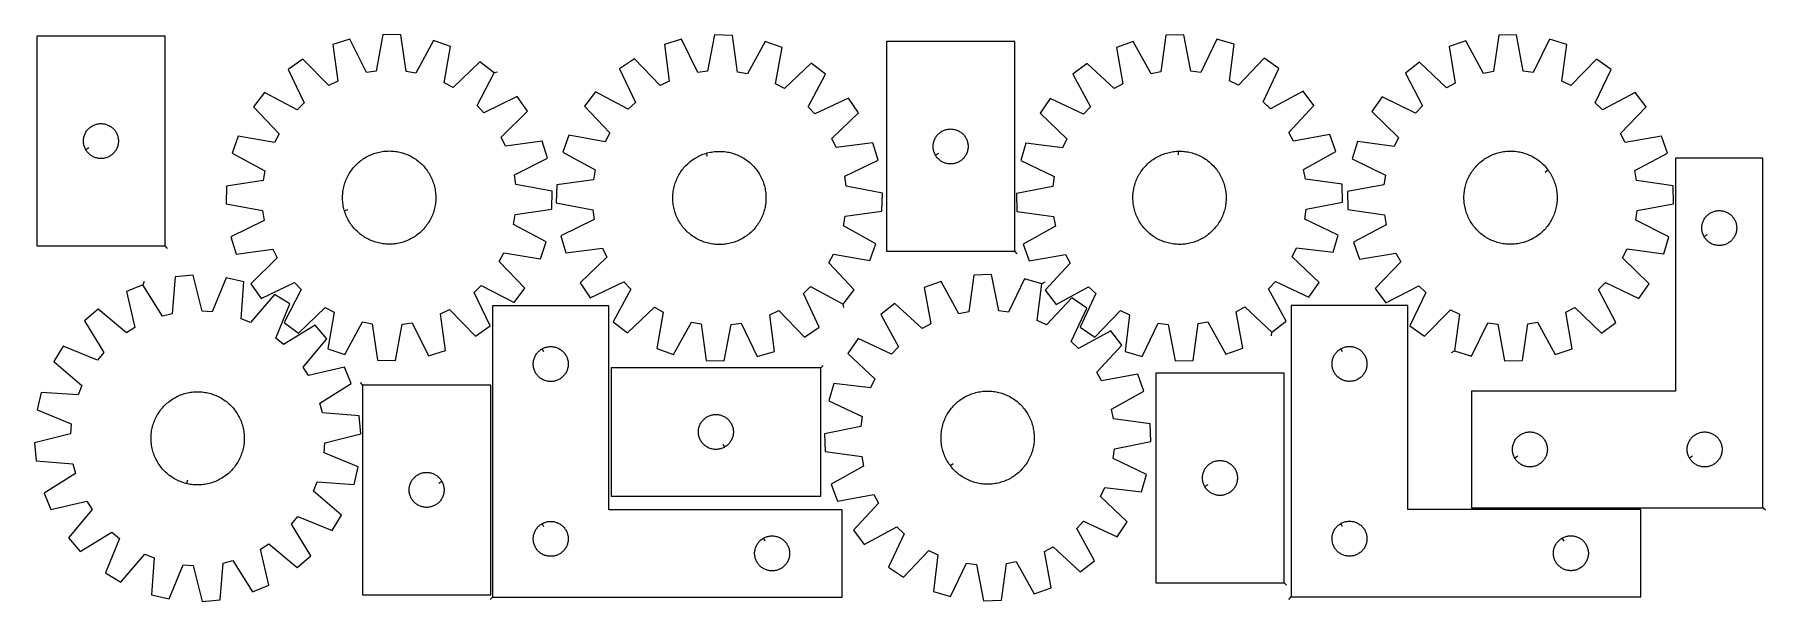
# Model space of a CAD drawing. Header units: millimetres. Extents: x 7 to 1492, y 7 to 493.
import ezdxf

# ---------------------------------------------------------------- set-up
doc = ezdxf.new("R2010")
doc.units = ezdxf.units.MM
doc.layers.add('CUT', color=7, linetype='CONTINUOUS', true_color=0x000000)
doc.layers.add('LEADIN', color=1, linetype='CONTINUOUS', true_color=0xff0000)

msp = doc.modelspace()

# ---------------------------------------------------------------- linework, layer by layer
at = {"layer": 'CUT'}
for points in [[(118.45269, 311.604142), (118.45269, 491.604142), (8.45269, 491.604142), (8.45269, 311.604142)], [(400.933131, 460.241275), (388.631454, 469.482448), (365.693521, 447.509147), (358.116814, 451.523233), (363.413142, 482.842934), (348.857872, 487.830384), (333.832725, 459.844322), (325.386428, 461.320614), (320.745216, 492.744075), (305.361124, 492.989596), (299.719529, 461.730243), (291.230424, 460.524231), (277.105985, 488.975505), (262.398974, 484.455064), (266.69317, 452.982304), (258.992229, 449.21204), (236.767163, 471.906118), (224.176857, 463.062207), (237.986498, 434.456812), (231.827544, 428.491357), (203.677393, 443.206784), (194.43622, 430.905107), (216.409522, 407.967174), (212.395435, 400.390467), (181.075734, 405.686795), (176.088284, 391.131525), (204.074347, 376.106378), (202.598055, 367.660081), (171.174594, 363.018869), (170.929072, 347.634777), (202.188425, 341.993182), (203.394438, 333.504077), (174.943164, 319.379638), (179.463605, 304.672627), (210.936365, 308.966823), (214.706628, 301.265882), (192.012551, 279.040816), (200.856462, 266.45051), (229.461856, 280.260151), (235.427311, 274.101197), (220.711884, 245.951046), (233.013561, 236.709873), (255.951495, 258.683175), (263.528201, 254.669088), (258.231873, 223.349388), (272.787143, 218.361937), (287.81229, 246.348), (296.258587, 244.871708), (300.8998, 213.448247), (316.283891, 213.202725), (321.925486, 244.462078), (330.414591, 245.668091), (344.53903, 217.216817), (359.246041, 221.737258), (354.951846, 253.210018), (362.652786, 256.980281), (384.877853, 234.286204), (397.468158, 243.130115), (383.658518, 271.735509), (389.817472, 277.700964), (417.967622, 262.985537), (427.208795, 275.287214), (405.235494, 298.225148), (409.24958, 305.801854), (440.569281, 300.505526), (445.556731, 315.060796), (417.570669, 330.085943), (419.046961, 338.53224), (450.470422, 343.173453), (450.715943, 358.557544), (419.45659, 364.199139), (418.250578, 372.688245), (446.701852, 386.812683), (442.181411, 401.519694), (410.708651, 397.225499), (406.938387, 404.926439), (429.632465, 427.151506), (420.788554, 439.741811), (392.183159, 425.932171), (386.217704, 432.091125)], [(700.509142, 261.681404), (709.866083, 273.895257), (688.110394, 297.039688), (692.195857, 304.578147), (723.464141, 298.986264), (728.588833, 313.493782), (700.74592, 328.782566), (702.301915, 337.214544), (733.767808, 341.558778), (734.15861, 356.939865), (702.953931, 362.87643), (701.828146, 371.376546), (730.411546, 385.231654), (726.030203, 399.980701), (694.518291, 395.983934), (690.820926, 403.720138), (713.72389, 425.729885), (704.99928, 438.403153), (676.26474, 424.864286), (670.357717, 431.079304), (685.338345, 459.089223), (673.124493, 468.446164), (649.980061, 446.690474), (642.441602, 450.775938), (648.033486, 482.044222), (633.525968, 487.168914), (618.237183, 459.326001), (609.805205, 460.881996), (605.460971, 492.347888), (590.079884, 492.73869), (584.143319, 461.534012), (575.643203, 460.408227), (561.788095, 488.991627), (547.039048, 484.610284), (551.035815, 453.098372), (543.299611, 449.401006), (521.289864, 472.303971), (508.616596, 463.579361), (522.155464, 434.84482), (515.940445, 428.937798), (487.930527, 443.918426), (478.573585, 431.704573), (500.329275, 408.560142), (496.243811, 401.021683), (464.975527, 406.613566), (459.850835, 392.106048), (487.693748, 376.817263), (486.137753, 368.385286), (454.671861, 364.041051), (454.281059, 348.659965), (485.485737, 342.7234), (486.611523, 334.223283), (458.028123, 320.368176), (462.409465, 305.619129), (493.921377, 309.615896), (497.618743, 301.879691), (474.715778, 279.869945), (483.440388, 267.196677), (512.174929, 280.735544), (518.081951, 274.520526), (503.101323, 246.510607), (515.315176, 237.153666), (538.459608, 258.909356), (545.998066, 254.823892), (540.406183, 223.555608), (554.913701, 218.430916), (570.202486, 246.273829), (578.634464, 244.717834), (582.978698, 213.251942), (598.359784, 212.86114), (604.296349, 244.065818), (612.796466, 245.191603), (626.651573, 216.608203), (641.40062, 220.989546), (637.403853, 252.501458), (645.140058, 256.198824), (667.149805, 233.295859), (679.823072, 242.020469), (666.284205, 270.75501), (672.499224, 276.662032)], [(1068.398112, 237.520462), (1080.582941, 246.915168), (1065.515677, 274.878578), (1071.403432, 281.111852), (1100.179746, 267.662001), (1108.865083, 280.362216), (1085.894094, 302.300958), (1089.567494, 310.048571), (1121.091627, 306.149372), (1125.427291, 320.911911), (1096.801139, 334.67847), (1097.900605, 343.18203), (1129.086757, 349.215164), (1128.648343, 364.594967), (1097.169153, 368.841775), (1095.587064, 377.268895), (1123.382515, 392.643798), (1118.212938, 407.135382), (1086.962114, 401.446731), (1082.853334, 408.972507), (1104.537273, 432.184175), (1095.142568, 444.369003), (1067.179158, 429.301739), (1060.945883, 435.189494), (1074.395735, 463.965808), (1061.69552, 472.651145), (1039.756777, 449.680156), (1032.009164, 453.353556), (1035.908363, 484.87769), (1021.145824, 489.213354), (1007.379266, 460.587201), (998.875705, 461.686668), (992.842571, 492.872819), (977.462768, 492.434405), (973.215961, 460.955216), (964.78884, 459.373126), (949.413938, 487.168578), (934.922353, 481.999001), (940.611004, 450.748177), (933.085229, 446.639396), (909.873561, 468.323336), (897.688732, 458.92863), (912.755996, 430.96522), (906.868241, 424.731945), (878.091927, 438.181797), (869.40659, 425.481582), (892.377579, 403.542839), (888.704179, 395.795226), (857.180046, 399.694426), (852.844382, 384.931887), (881.470534, 371.165328), (880.371068, 362.661768), (849.184916, 356.628633), (849.62333, 341.24883), (881.10252, 337.002023), (882.684609, 328.574902), (854.889158, 313.2), (860.058735, 298.708416), (891.309559, 304.397066), (895.418339, 296.871291), (873.7344, 273.659623), (883.129105, 261.474794), (911.092515, 276.542058), (917.32579, 270.654304), (903.875938, 241.87799), (916.576153, 233.192653), (938.514896, 256.163641), (946.262509, 252.490242), (942.36331, 220.966108), (957.125849, 216.630444), (970.892407, 245.256597), (979.395968, 244.15713), (985.429102, 212.970978), (1000.808905, 213.409392), (1005.055712, 244.888582), (1013.482833, 246.470672), (1028.857735, 218.67522), (1043.34932, 223.844797), (1037.660669, 255.095621), (1045.186444, 259.204401)], [(1225.070367, 221.565739), (1239.785499, 217.071804), (1253.858653, 245.54848), (1262.349917, 244.357765), (1268.047824, 213.108627), (1283.431448, 213.381866), (1288.016036, 244.813638), (1296.45966, 246.305146), (1311.535206, 218.3462), (1326.081467, 223.359867), (1320.728717, 254.669974), (1328.298179, 258.697705), (1351.275665, 236.765768), (1363.560672, 246.02909), (1348.79455, 274.152681), (1354.748899, 280.322373), (1383.379128, 266.564295), (1392.20034, 279.170514), (1369.466256, 301.354656), (1373.222638, 309.062377), (1404.703084, 304.824894), (1409.19702, 319.540025), (1380.720344, 333.61318), (1381.911059, 342.104444), (1413.160197, 347.802351), (1412.886958, 363.185975), (1381.455185, 367.770563), (1379.963678, 376.214187), (1407.922624, 391.289733), (1402.908957, 405.835993), (1371.598849, 400.483244), (1367.571118, 408.052706), (1389.503056, 431.030192), (1380.239733, 443.315199), (1352.116142, 428.549077), (1345.94645, 434.503426), (1359.704529, 463.133655), (1347.098309, 471.954867), (1324.914168, 449.220783), (1317.206447, 452.977165), (1321.443929, 484.457611), (1306.728798, 488.951547), (1292.655644, 460.474871), (1284.16438, 461.665586), (1278.466472, 492.914724), (1263.082848, 492.641484), (1258.49826, 461.209712), (1250.054637, 459.718205), (1234.97909, 487.677151), (1220.43283, 482.663484), (1225.785579, 451.353376), (1218.216117, 447.325645), (1195.238631, 469.257583), (1182.953624, 459.99426), (1197.719747, 431.870669), (1191.765398, 425.700977), (1163.135169, 439.459056), (1154.313956, 426.852836), (1177.048041, 404.668694), (1173.291658, 396.960973), (1141.811212, 401.198456), (1137.317277, 386.483325), (1165.793953, 372.410171), (1164.603238, 363.918906), (1133.3541, 358.220999), (1133.627339, 342.837375), (1165.059111, 338.252787), (1166.550619, 329.809164), (1138.591673, 314.733617), (1143.60534, 300.187357), (1174.915447, 305.540106), (1178.943178, 297.970644), (1157.011241, 274.993158), (1166.274563, 262.708151), (1194.398154, 277.474273), (1200.567847, 271.519925), (1186.809768, 242.889695), (1199.415987, 234.068483), (1221.600129, 256.802568), (1229.30785, 253.046185)], [(847.662162, 306.9767), (847.662162, 486.9767), (737.662162, 486.9767), (737.662162, 306.9767)], [(50.402739, 394.21837), (50.212508, 394.55449), (49.867156, 395.245426), (49.55783, 395.953223), (49.285351, 396.676006), (49.050442, 397.411857), (48.853724, 398.158826), (48.69572, 398.91493), (48.57685, 399.678166), (48.497427, 400.44651), (48.457663, 401.217923), (48.457663, 401.99036), (48.497427, 402.761774), (48.57685, 403.530117), (48.69572, 404.293353), (48.853724, 405.049458), (49.050442, 405.796426), (49.285351, 406.532277), (49.55783, 407.25506), (49.867156, 407.962858), (50.212508, 408.653793), (50.59297, 409.326034), (51.007535, 409.977797), (51.455101, 410.607356), (51.934483, 411.213039), (52.444409, 411.793242), (52.983527, 412.346424), (53.550408, 412.871121), (54.143547, 413.365939), (54.761373, 413.829567), (55.402247, 414.260775), (56.064469, 414.65842), (56.746283, 415.021448), (57.445881, 415.348895), (58.161408, 415.639894), (58.890967, 415.893672), (59.632623, 416.109558), (60.384409, 416.286977), (61.144331, 416.42546), (61.910375, 416.52464), (62.680508, 416.584253), (63.45269, 416.604142), (64.224871, 416.584253), (64.995005, 416.52464), (65.761048, 416.42546), (66.520971, 416.286977), (67.272757, 416.109558), (68.014412, 415.893672), (68.743971, 415.639894), (69.459498, 415.348895), (70.159097, 415.021448), (70.840911, 414.65842), (71.503133, 414.260775), (72.144006, 413.829567), (72.761832, 413.365939), (73.354972, 412.871121), (73.921852, 412.346424), (74.46097, 411.793242), (74.970896, 411.213039), (75.450278, 410.607356), (75.897845, 409.977797), (76.312409, 409.326034), (76.692872, 408.653793), (77.038224, 407.962858), (77.347549, 407.25506), (77.620028, 406.532277), (77.854938, 405.796426), (78.051655, 405.049458), (78.209659, 404.293353), (78.32853, 403.530117), (78.407953, 402.761774), (78.447717, 401.99036), (78.447717, 401.217923), (78.407953, 400.44651), (78.32853, 399.678166), (78.209659, 398.91493), (78.051655, 398.158826), (77.854938, 397.411857), (77.620028, 396.676006), (77.347549, 395.953223), (77.038224, 395.245426), (76.692872, 394.55449), (76.312409, 393.88225), (75.897845, 393.230486), (75.450278, 392.600927), (74.970896, 391.995244), (74.46097, 391.415042), (73.921852, 390.861859), (73.354972, 390.337163), (72.761832, 389.842345), (72.144006, 389.378717), (71.503133, 388.947508), (70.840911, 388.549863), (70.159097, 388.186835), (69.459498, 387.859388), (68.743971, 387.568389), (68.014412, 387.314611), (67.272757, 387.098726), (66.520971, 386.921306), (65.761048, 386.782823), (64.995005, 386.683644), (64.224871, 386.62403), (63.45269, 386.604142), (62.680508, 386.62403), (61.910375, 386.683644), (61.144331, 386.782823), (60.384409, 386.921306), (59.632623, 387.098726), (58.890967, 387.314611), (58.161408, 387.568389), (57.445881, 387.859388), (56.746283, 388.186835), (56.064469, 388.549863), (55.402247, 388.947508), (54.761373, 389.378717), (54.143547, 389.842345), (53.550408, 390.337163), (52.983527, 390.861859), (52.444409, 391.415042), (51.934483, 391.995244), (51.455101, 392.600927), (51.007535, 393.230486), (50.59297, 393.88225)], [(779.612212, 389.590929), (779.42198, 389.927049), (779.076628, 390.617984), (778.767303, 391.325782), (778.494824, 392.048565), (778.259914, 392.784416), (778.063197, 393.531384), (777.905193, 394.287489), (777.786322, 395.050725), (777.706899, 395.819068), (777.667135, 396.590482), (777.667135, 397.362919), (777.706899, 398.134332), (777.786322, 398.902676), (777.905193, 399.665912), (778.063197, 400.422016), (778.259914, 401.168985), (778.494824, 401.904836), (778.767303, 402.627619), (779.076628, 403.335416), (779.42198, 404.026351), (779.802443, 404.698592), (780.217007, 405.350356), (780.664574, 405.979914), (781.143956, 406.585598), (781.653882, 407.1658), (782.193, 407.718983), (782.759881, 408.243679), (783.35302, 408.738497), (783.970846, 409.202125), (784.611719, 409.633334), (785.273941, 410.030979), (785.955755, 410.394006), (786.655354, 410.721454), (787.370881, 411.012453), (788.10044, 411.266231), (788.842096, 411.482116), (789.593881, 411.659536), (790.353804, 411.798019), (791.119847, 411.897198), (791.889981, 411.956812), (792.662162, 411.9767), (793.434344, 411.956812), (794.204477, 411.897198), (794.970521, 411.798019), (795.730443, 411.659536), (796.482229, 411.482116), (797.223885, 411.266231), (797.953444, 411.012453), (798.668971, 410.721454), (799.368569, 410.394006), (800.050383, 410.030979), (800.712605, 409.633334), (801.353479, 409.202125), (801.971305, 408.738497), (802.564444, 408.243679), (803.131325, 407.718983), (803.670443, 407.1658), (804.180369, 406.585598), (804.659751, 405.979914), (805.107318, 405.350356), (805.521882, 404.698592), (805.902344, 404.026351), (806.247696, 403.335416), (806.557022, 402.627619), (806.829501, 401.904836), (807.06441, 401.168985), (807.261128, 400.422016), (807.419132, 399.665912), (807.538002, 398.902676), (807.617425, 398.134332), (807.657189, 397.362919), (807.657189, 396.590482), (807.617425, 395.819068), (807.538002, 395.050725), (807.419132, 394.287489), (807.261128, 393.531384), (807.06441, 392.784416), (806.829501, 392.048565), (806.557022, 391.325782), (806.247696, 390.617984), (805.902344, 389.927049), (805.521882, 389.254808), (805.107318, 388.603044), (804.659751, 387.973486), (804.180369, 387.367803), (803.670443, 386.7876), (803.131325, 386.234417), (802.564444, 385.709721), (801.971305, 385.214903), (801.353479, 384.751275), (800.712605, 384.320067), (800.050383, 383.922422), (799.368569, 383.559394), (798.668971, 383.231947), (797.953444, 382.940948), (797.223885, 382.68717), (796.482229, 382.471284), (795.730443, 382.293865), (794.970521, 382.155382), (794.204477, 382.056202), (793.434344, 381.996589), (792.662162, 381.9767), (791.889981, 381.996589), (791.119847, 382.056202), (790.353804, 382.155382), (789.593881, 382.293865), (788.842096, 382.471284), (788.10044, 382.68717), (787.370881, 382.940948), (786.655354, 383.231947), (785.955755, 383.559394), (785.273941, 383.922422), (784.611719, 384.320067), (783.970846, 384.751275), (783.35302, 385.214903), (782.759881, 385.709721), (782.193, 386.234417), (781.653882, 386.7876), (781.143956, 387.367803), (780.664574, 387.973486), (780.217007, 388.603044), (779.802443, 389.254808)], [(272.501454, 341.646177), (272.321584, 342.248172), (271.999838, 343.462869), (271.716406, 344.687072), (271.471566, 345.919573), (271.265561, 347.159157), (271.098595, 348.404601), (270.970831, 349.654674), (270.882395, 350.908143), (270.833376, 352.163772), (270.823821, 353.420321), (270.85374, 354.676551), (270.923104, 355.93122), (271.031843, 357.183092), (271.179851, 358.43093), (271.366981, 359.673504), (271.59305, 360.909586), (271.857833, 362.137958), (272.161069, 363.357406), (272.50246, 364.566728), (272.881667, 365.76473), (273.298318, 366.950229), (273.752001, 368.122056), (274.242268, 369.279055), (274.768635, 370.420083), (275.330583, 371.544014), (275.927557, 372.649739), (276.558968, 373.736167), (277.224194, 374.802227), (277.922576, 375.846865), (278.653427, 376.86905), (279.416025, 377.867775), (280.209618, 378.842053), (281.033422, 379.790923), (281.886623, 380.713449), (282.768381, 381.608719), (283.677826, 382.475852), (284.614058, 383.31399), (285.576155, 384.122306), (286.563168, 384.900004), (287.574121, 385.646315), (288.608018, 386.360503), (289.663838, 387.041863), (290.740538, 387.689722), (291.837058, 388.303442), (292.952313, 388.882417), (294.085205, 389.426075), (295.234614, 389.93388), (296.399406, 390.40533), (297.578432, 390.839961), (298.770529, 391.237343), (299.974519, 391.597085), (301.189215, 391.91883), (302.413418, 392.202263), (303.64592, 392.447102), (304.885504, 392.653107), (306.130948, 392.820074), (307.381021, 392.947838), (308.63449, 393.036273), (309.890119, 393.085292), (311.146668, 393.094847), (312.402898, 393.064928), (313.657567, 392.995565), (314.909439, 392.886825), (316.157277, 392.738817), (317.399851, 392.551687), (318.635933, 392.325619), (319.864305, 392.060836), (321.083753, 391.757599), (322.293075, 391.416209), (323.491077, 391.037001), (324.676576, 390.62035), (325.848403, 390.166667), (327.005402, 389.6764), (328.146429, 389.150033), (329.270361, 388.588085), (330.376086, 387.991111), (331.462514, 387.3597), (332.528574, 386.694475), (333.573212, 385.996092), (334.595397, 385.265241), (335.594122, 384.502643), (336.5684, 383.70905), (337.51727, 382.885247), (338.439796, 382.032045), (339.335066, 381.150287), (340.202199, 380.240843), (341.040336, 379.30461), (341.848653, 378.342513), (342.626351, 377.355501), (343.372662, 376.344547), (344.08685, 375.31065), (344.76821, 374.254831), (345.416069, 373.17813), (346.029789, 372.081611), (346.608764, 370.966355), (347.152422, 369.833464), (347.660227, 368.684055), (348.131677, 367.519262), (348.566308, 366.340236), (348.96369, 365.148139), (349.323432, 363.944149), (349.645177, 362.729453), (349.92861, 361.50525), (350.173449, 360.272748), (350.379454, 359.033164), (350.546421, 357.787721), (350.674185, 356.537647), (350.76262, 355.284178), (350.811639, 354.028549), (350.821194, 352.772), (350.791275, 351.515771), (350.721912, 350.261101), (350.613172, 349.00923), (350.465164, 347.761391), (350.278034, 346.518818), (350.051966, 345.282735), (349.787183, 344.054364), (349.483946, 342.834915), (349.142556, 341.625593), (348.763348, 340.427592), (348.346697, 339.242092), (347.893014, 338.070265), (347.402747, 336.913267), (346.87638, 335.772239), (346.314432, 334.648308), (345.717458, 333.542582), (345.086047, 332.456154), (344.420822, 331.390095), (343.722439, 330.345457), (342.991588, 329.323271), (342.22899, 328.324546), (341.435397, 327.350268), (340.611594, 326.401398), (339.758392, 325.478873), (338.876634, 324.583602), (337.96719, 323.71647), (337.030957, 322.878332), (336.06886, 322.070015), (335.081847, 321.292318), (334.070894, 320.546007), (333.036997, 319.831819), (331.981178, 319.150459), (330.904477, 318.502599), (329.807958, 317.888879), (328.692702, 317.309904), (327.559811, 316.766246), (326.410402, 316.258441), (325.245609, 315.786991), (324.066583, 315.35236), (322.874486, 314.954978), (321.670496, 314.595237), (320.4558, 314.273491), (319.231597, 313.990059), (317.999095, 313.745219), (316.759511, 313.539215), (315.514068, 313.372248), (314.263994, 313.244484), (313.010525, 313.156048), (311.754896, 313.107029), (310.498347, 313.097474), (309.242118, 313.127393), (307.987448, 313.196757), (306.735577, 313.305496), (305.487738, 313.453504), (304.245165, 313.640634), (303.009082, 313.866703), (301.780711, 314.131486), (300.561262, 314.434722), (299.35194, 314.776113), (298.153939, 315.15532), (296.968439, 315.571971), (295.796612, 316.025654), (294.639614, 316.515921), (293.498586, 317.042288), (292.374655, 317.604236), (291.268929, 318.20121), (290.182501, 318.832621), (289.116442, 319.497847), (288.071804, 320.196229), (287.049618, 320.927081), (286.050893, 321.689679), (285.076615, 322.483271), (284.127745, 323.307075), (283.20522, 324.160276), (282.309949, 325.042035), (281.442817, 325.951479), (280.604679, 326.887711), (279.796362, 327.849809), (279.018665, 328.836821), (278.272354, 329.847774), (277.558166, 330.881671), (276.876806, 331.937491), (276.228946, 333.014191), (275.615226, 334.110711), (275.036251, 335.225966), (274.492593, 336.358858), (273.984788, 337.508267), (273.513338, 338.673059), (273.078707, 339.852085), (272.681325, 341.044182)], [(583.132275, 391.227396), (583.735943, 391.401573), (584.953623, 391.711833), (586.180448, 391.983691), (587.415207, 392.216879), (588.656682, 392.411168), (589.903646, 392.566365), (591.154871, 392.682317), (592.409119, 392.75891), (593.665155, 392.796069), (594.921739, 392.793756), (596.177629, 392.751974), (597.431588, 392.670764), (598.682376, 392.550207), (599.928761, 392.390421), (601.169512, 392.191564), (602.403404, 391.953831), (603.629221, 391.677459), (604.845751, 391.36272), (606.051794, 391.009923), (607.246161, 390.619418), (608.427673, 390.191589), (609.595163, 389.72686), (610.74748, 389.225688), (611.883486, 388.688568), (613.002059, 388.11603), (614.102098, 387.50864), (615.182514, 386.866997), (616.242243, 386.191733), (617.280239, 385.483515), (618.295477, 384.743043), (619.286955, 383.971047), (620.253695, 383.168289), (621.194742, 382.33556), (622.109169, 381.473684), (622.996072, 380.58351), (623.854576, 379.665917), (624.683835, 378.72181), (625.483029, 377.752122), (626.25137, 376.757809), (626.9881, 375.739852), (627.692492, 374.699257), (628.36385, 373.637049), (629.001513, 372.554278), (629.604849, 371.452011), (630.173266, 370.331338), (630.7062, 369.193362), (631.203127, 368.039209), (631.663556, 366.870016), (632.087032, 365.686937), (632.473138, 364.491141), (632.821492, 363.283807), (633.131752, 362.066126), (633.40361, 360.839301), (633.636798, 359.604542), (633.831087, 358.363067), (633.986284, 357.116103), (634.102236, 355.864879), (634.17883, 354.61063), (634.215988, 353.354594), (634.213675, 352.098011), (634.171894, 350.84212), (634.090684, 349.588162), (633.970126, 348.337373), (633.81034, 347.090988), (633.611483, 345.850237), (633.373751, 344.616345), (633.097379, 343.390529), (632.782639, 342.173998), (632.429842, 340.967955), (632.039337, 339.773588), (631.611509, 338.592076), (631.146779, 337.424586), (630.645607, 336.272269), (630.108487, 335.136264), (629.53595, 334.01769), (628.928559, 332.917652), (628.286916, 331.837235), (627.611652, 330.777506), (626.903435, 329.73951), (626.162962, 328.724272), (625.390966, 327.732794), (624.588208, 326.766055), (623.75548, 325.825007), (622.893603, 324.910581), (622.003429, 324.023677), (621.085836, 323.165173), (620.14173, 322.335914), (619.172042, 321.53672), (618.177728, 320.768379), (617.159772, 320.031649), (616.119176, 319.327257), (615.056969, 318.655899), (613.974197, 318.018237), (612.871931, 317.4149), (611.751257, 316.846484), (610.613282, 316.313549), (609.459128, 315.816622), (608.289935, 315.356194), (607.106857, 314.932717), (605.91106, 314.546611), (604.703726, 314.198257), (603.486045, 313.887997), (602.25922, 313.616139), (601.024461, 313.382951), (599.782987, 313.188662), (598.536022, 313.033465), (597.284798, 312.917513), (596.030549, 312.84092), (594.774513, 312.803761), (593.51793, 312.806074), (592.262039, 312.847856), (591.008081, 312.929065), (589.757292, 313.049623), (588.510907, 313.209409), (587.270156, 313.408266), (586.036264, 313.645998), (584.810448, 313.922371), (583.593918, 314.23711), (582.387874, 314.589907), (581.193507, 314.980412), (580.011995, 315.408241), (578.844505, 315.87297), (577.692189, 316.374142), (576.556183, 316.911262), (575.437609, 317.483799), (574.337571, 318.09119), (573.257154, 318.732833), (572.197425, 319.408097), (571.15943, 320.116315), (570.144192, 320.856787), (569.152714, 321.628783), (568.185974, 322.431541), (567.244926, 323.26427), (566.3305, 324.126146), (565.443597, 325.01632), (564.585092, 325.933913), (563.755834, 326.878019), (562.956639, 327.847708), (562.188298, 328.842021), (561.451568, 329.859977), (560.747176, 330.900573), (560.075818, 331.962781), (559.438156, 333.045552), (558.834819, 334.147818), (558.266403, 335.268492), (557.733469, 336.406468), (557.236542, 337.560621), (556.776113, 338.729814), (556.352637, 339.912893), (555.966531, 341.108689), (555.618176, 342.316023), (555.307917, 343.533704), (555.036059, 344.760529), (554.80287, 345.995288), (554.608582, 347.236762), (554.453385, 348.483727), (554.337432, 349.734951), (554.260839, 350.9892), (554.22368, 352.245236), (554.225993, 353.501819), (554.267775, 354.75771), (554.348985, 356.011668), (554.469542, 357.262457), (554.629328, 358.508842), (554.828186, 359.749593), (555.065918, 360.983485), (555.34229, 362.209301), (555.65703, 363.425831), (556.009826, 364.631875), (556.400331, 365.826242), (556.82816, 367.007754), (557.292889, 368.175244), (557.794061, 369.32756), (558.331181, 370.463566), (558.903719, 371.58214), (559.511109, 372.682178), (560.152753, 373.762595), (560.828016, 374.822324), (561.536234, 375.86032), (562.276706, 376.875557), (563.048702, 377.867035), (563.851461, 378.833775), (564.684189, 379.774823), (565.546065, 380.689249), (566.436239, 381.576153), (567.353832, 382.434657), (568.297939, 383.263916), (569.267627, 384.06311), (570.26194, 384.831451), (571.279897, 385.568181), (572.320492, 386.272573), (573.3827, 386.943931), (574.465471, 387.581593), (575.567738, 388.18493), (576.688412, 388.753346), (577.826387, 389.286281), (578.980541, 389.783207), (580.149733, 390.243636), (581.332812, 390.667113), (582.528608, 391.053219)], [(988.310232, 392.908442), (988.938391, 392.921412), (990.194903, 392.907876), (991.450371, 392.854879), (992.703554, 392.762474), (993.953216, 392.63075), (995.198124, 392.459838), (996.43705, 392.249908), (997.668769, 392.001165), (998.892068, 391.713856), (1000.105739, 391.388264), (1001.308584, 391.02471), (1002.499416, 390.623553), (1003.677059, 390.18519), (1004.840352, 389.710052), (1005.988147, 389.198608), (1007.11931, 388.651364), (1008.232726, 388.068859), (1009.327295, 387.451668), (1010.401938, 386.800401), (1011.455594, 386.1157), (1012.487223, 385.39824), (1013.495807, 384.64873), (1014.480351, 383.86791), (1015.439883, 383.056549), (1016.373456, 382.215449), (1017.280148, 381.345441), (1018.159066, 380.447381), (1019.009341, 379.522157), (1019.830134, 378.570682), (1020.620636, 377.593895), (1021.380066, 376.592759), (1022.107676, 375.568263), (1022.802745, 374.521418), (1023.46459, 373.453257), (1024.092557, 372.364834), (1024.686025, 371.257223), (1025.244409, 370.131517), (1025.767159, 368.988827), (1026.253758, 367.830282), (1026.703726, 366.657023), (1027.11662, 365.47021), (1027.49203, 364.271013), (1027.829588, 363.060616), (1028.12896, 361.840213), (1028.38985, 360.611008), (1028.612001, 359.374216), (1028.795195, 358.131056), (1028.939249, 356.882755), (1029.044022, 355.630545), (1029.10941, 354.375662), (1029.135349, 353.119344), (1029.121814, 351.862832), (1029.068817, 350.607365), (1028.976411, 349.354181), (1028.844688, 348.104519), (1028.673776, 346.859611), (1028.463845, 345.620686), (1028.215103, 344.388966), (1027.927794, 343.165667), (1027.602201, 341.951996), (1027.238648, 340.749151), (1026.837491, 339.55832), (1026.399127, 338.380676), (1025.923989, 337.217383), (1025.412546, 336.069589), (1024.865302, 334.938425), (1024.282797, 333.825009), (1023.665606, 332.73044), (1023.014339, 331.655797), (1022.329637, 330.602141), (1021.612178, 329.570512), (1020.862668, 328.561928), (1020.081847, 327.577384), (1019.270487, 326.617853), (1018.429387, 325.68428), (1017.559378, 324.777587), (1016.661319, 323.89867), (1015.736095, 323.048395), (1014.78462, 322.227601), (1013.807832, 321.437099), (1012.806697, 320.677669), (1011.782201, 319.95006), (1010.735356, 319.25499), (1009.667195, 318.593145), (1008.578771, 317.965179), (1007.47116, 317.37171), (1006.345455, 316.813326), (1005.202765, 316.290576), (1004.044219, 315.803977), (1002.870961, 315.354009), (1001.684147, 314.941116), (1000.48495, 314.565705), (999.274553, 314.228147), (998.05415, 313.928775), (996.824946, 313.667885), (995.588153, 313.445734), (994.344993, 313.262541), (993.096692, 313.118487), (991.844482, 313.013714), (990.5896, 312.948325), (989.333282, 312.922386), (988.076769, 312.935922), (986.821302, 312.988918), (985.568119, 313.081324), (984.318457, 313.213048), (983.073549, 313.383959), (981.834623, 313.59389), (980.602903, 313.842633), (979.379605, 314.129942), (978.165934, 314.455534), (976.963089, 314.819088), (975.772257, 315.220244), (974.594614, 315.658608), (973.431321, 316.133746), (972.283526, 316.64519), (971.152363, 317.192434), (970.038947, 317.774939), (968.944377, 318.392129), (967.869734, 319.043397), (966.816079, 319.728098), (965.78445, 320.445558), (964.775866, 321.195068), (963.791322, 321.975888), (962.83179, 322.787249), (961.898217, 323.628348), (960.991525, 324.498357), (960.112607, 325.396417), (959.262332, 326.32164), (958.441539, 327.273116), (957.651037, 328.249903), (956.891606, 329.251038), (956.163997, 330.275534), (955.468927, 331.322379), (954.807083, 332.390541), (954.179116, 333.478964), (953.585648, 334.586575), (953.027263, 335.712281), (952.504514, 336.85497), (952.017915, 338.013516), (951.567946, 339.186774), (951.155053, 340.373588), (950.779643, 341.572785), (950.442085, 342.783182), (950.142713, 344.003585), (949.881823, 345.232789), (949.659671, 346.469582), (949.476478, 347.712742), (949.332424, 348.961043), (949.227651, 350.213253), (949.162263, 351.468136), (949.136324, 352.724453), (949.149859, 353.980966), (949.202856, 355.236433), (949.295262, 356.489616), (949.426985, 357.739279), (949.597897, 358.984187), (949.807828, 360.223112), (950.05657, 361.454832), (950.343879, 362.678131), (950.669471, 363.891802), (951.033025, 365.094646), (951.434182, 366.285478), (951.872546, 367.463121), (952.347684, 368.626414), (952.859127, 369.774209), (953.406371, 370.905372), (953.988876, 372.018788), (954.606067, 373.113358), (955.257334, 374.188001), (955.942036, 375.241657), (956.659495, 376.273286), (957.409005, 377.28187), (958.189826, 378.266413), (959.001186, 379.225945), (959.842286, 380.159518), (960.712295, 381.066211), (961.610354, 381.945128), (962.535578, 382.795403), (963.487053, 383.616197), (964.46384, 384.406699), (965.464976, 385.166129), (966.489472, 385.893738), (967.536317, 386.588808), (968.604478, 387.250653), (969.692901, 387.878619), (970.800512, 388.472087), (971.926218, 389.030472), (973.068908, 389.553222), (974.227454, 390.039821), (975.400712, 390.489789), (976.587525, 390.902682), (977.786723, 391.278093), (978.99712, 391.615651), (980.217523, 391.915022), (981.446727, 392.175913), (982.683519, 392.398064), (983.92668, 392.581257), (985.174981, 392.725311), (986.42719, 392.830084), (987.682073, 392.895472)], [(1305.379381, 376.839546), (1305.753699, 376.33493), (1306.470265, 375.30268), (1307.154054, 374.248432), (1307.80439, 373.173225), (1308.420633, 372.078121), (1309.002173, 370.964202), (1309.548438, 369.832565), (1310.058887, 368.684328), (1310.533017, 367.520624), (1310.970361, 366.342601), (1311.370486, 365.151422), (1311.732998, 363.948263), (1312.057539, 362.734311), (1312.343789, 361.510764), (1312.591465, 360.278829), (1312.800323, 359.039722), (1312.970156, 357.794667), (1313.100798, 356.544891), (1313.192118, 355.291628), (1313.244028, 354.036115), (1313.256475, 352.779592), (1313.229448, 351.523297), (1313.162973, 350.268471), (1313.057116, 349.016352), (1312.911981, 347.768177), (1312.727711, 346.525176), (1312.504489, 345.288576), (1312.242534, 344.059598), (1311.942106, 342.839455), (1311.6035, 341.62935), (1311.227051, 340.430479), (1310.81313, 339.244023), (1310.362146, 338.071155), (1309.874544, 336.913031), (1309.350805, 335.770795), (1308.791446, 334.645573), (1308.197018, 333.538476), (1307.56811, 332.450597), (1306.90534, 331.38301), (1306.209364, 330.336767), (1305.480868, 329.312901), (1304.720571, 328.312424), (1303.929224, 327.336321), (1303.107606, 326.385557), (1302.25653, 325.46107), (1301.376836, 324.563772), (1300.46939, 323.694549), (1299.535089, 322.854258), (1298.574855, 322.043729), (1297.589636, 321.263761), (1296.580403, 320.515125), (1295.548153, 319.798559), (1294.493905, 319.11477), (1293.418698, 318.464434), (1292.323595, 317.848191), (1291.209675, 317.26665), (1290.078038, 316.720386), (1288.929801, 316.209937), (1287.766097, 315.735806), (1286.588074, 315.298462), (1285.396895, 314.898337), (1284.193736, 314.535825), (1282.979784, 314.211284), (1281.756237, 313.925034), (1280.524302, 313.677358), (1279.285195, 313.468501), (1278.04014, 313.298667), (1276.790364, 313.168026), (1275.537101, 313.076705), (1274.281588, 313.024796), (1273.025065, 313.012349), (1271.76877, 313.039376), (1270.513944, 313.105851), (1269.261826, 313.211708), (1268.01365, 313.356843), (1266.770649, 313.541112), (1265.534049, 313.764335), (1264.305071, 314.026289), (1263.084928, 314.326718), (1261.874824, 314.665324), (1260.675952, 315.041773), (1259.489497, 315.455693), (1258.316628, 315.906677), (1257.158504, 316.39428), (1256.016268, 316.918019), (1254.891046, 317.477378), (1253.783949, 318.071805), (1252.69607, 318.700714), (1251.628483, 319.363483), (1250.58224, 320.059459), (1249.558374, 320.787955), (1248.557897, 321.548252), (1247.581794, 322.3396), (1246.63103, 323.161217), (1245.706543, 324.012293), (1244.809245, 324.891988), (1243.940022, 325.799434), (1243.099731, 326.733734), (1242.289202, 327.693968), (1241.509234, 328.679188), (1240.760598, 329.68842), (1240.044032, 330.72067), (1239.360243, 331.774919), (1238.709907, 332.850125), (1238.093664, 333.945229), (1237.512124, 335.059149), (1236.965859, 336.190786), (1236.45541, 337.339023), (1235.981279, 338.502727), (1235.543936, 339.680749), (1235.14381, 340.871928), (1234.781298, 342.075087), (1234.456757, 343.289039), (1234.170507, 344.512587), (1233.922832, 345.744522), (1233.713974, 346.983628), (1233.54414, 348.228684), (1233.413499, 349.47846), (1233.322179, 350.731722), (1233.270269, 351.987235), (1233.257822, 353.243759), (1233.284849, 354.500054), (1233.351324, 355.754879), (1233.457181, 357.006998), (1233.602316, 358.255174), (1233.786586, 359.498175), (1234.009808, 360.734774), (1234.271762, 361.963752), (1234.572191, 363.183896), (1234.910797, 364.394), (1235.287246, 365.592872), (1235.701167, 366.779327), (1236.152151, 367.952195), (1236.639753, 369.110319), (1237.163492, 370.252556), (1237.722851, 371.377778), (1238.317278, 372.484874), (1238.946187, 373.572753), (1239.608956, 374.640341), (1240.304933, 375.686584), (1241.033429, 376.710449), (1241.793726, 377.710927), (1242.585073, 378.687029), (1243.40669, 379.637793), (1244.257766, 380.56228), (1245.137461, 381.459578), (1246.044907, 382.328802), (1246.979207, 383.169093), (1247.939441, 383.979622), (1248.924661, 384.759589), (1249.933894, 385.508226), (1250.966144, 386.224792), (1252.020392, 386.90858), (1253.095599, 387.558917), (1254.190702, 388.17516), (1255.304622, 388.7567), (1256.436259, 389.302965), (1257.584496, 389.813414), (1258.7482, 390.287544), (1259.926223, 390.724888), (1261.117401, 391.125013), (1262.32056, 391.487525), (1263.534513, 391.812066), (1264.75806, 392.098316), (1265.989995, 392.345992), (1267.229101, 392.55485), (1268.474157, 392.724683), (1269.723933, 392.855325), (1270.977195, 392.946645), (1272.232708, 392.998555), (1273.489232, 393.011002), (1274.745527, 392.983975), (1276.000352, 392.9175), (1277.252471, 392.811643), (1278.500647, 392.666508), (1279.743648, 392.482238), (1280.980248, 392.259016), (1282.209225, 391.997061), (1283.429369, 391.696633), (1284.639473, 391.358027), (1285.838345, 390.981578), (1287.0248, 390.567657), (1288.197668, 390.116673), (1289.355792, 389.629071), (1290.498029, 389.105332), (1291.623251, 388.545973), (1292.730347, 387.951545), (1293.818226, 387.322637), (1294.885814, 386.659867), (1295.932057, 385.963891), (1296.955922, 385.235395), (1297.9564, 384.475098), (1298.932502, 383.68375), (1299.883266, 382.862133), (1300.807753, 382.011057), (1301.705051, 381.131362), (1302.574275, 380.223917), (1303.414566, 379.289616), (1304.225095, 378.329382), (1305.005063, 377.344163)], [(1489.835418, 86.9497), (1489.835418, 386.9497), (1414.835418, 386.9497), (1414.835418, 186.9497), (1239.835418, 186.9497), (1239.835418, 86.9497)], [(1439.285468, 319.563928), (1439.095236, 319.900049), (1438.749884, 320.590984), (1438.440559, 321.298781), (1438.16808, 322.021564), (1437.93317, 322.757415), (1437.736453, 323.504384), (1437.578449, 324.260488), (1437.459578, 325.023724), (1437.380155, 325.792068), (1437.340391, 326.563481), (1437.340391, 327.335919), (1437.380155, 328.107332), (1437.459578, 328.875675), (1437.578449, 329.638911), (1437.736453, 330.395016), (1437.93317, 331.141984), (1438.16808, 331.877836), (1438.440559, 332.600618), (1438.749884, 333.308416), (1439.095236, 333.999351), (1439.475699, 334.671592), (1439.890263, 335.323356), (1440.33783, 335.952914), (1440.817212, 336.558597), (1441.327138, 337.1388), (1441.866256, 337.691983), (1442.433136, 338.216679), (1443.026276, 338.711497), (1443.644102, 339.175125), (1444.284975, 339.606333), (1444.947197, 340.003978), (1445.629011, 340.367006), (1446.32861, 340.694453), (1447.044137, 340.985452), (1447.773696, 341.239231), (1448.515351, 341.455116), (1449.267137, 341.632535), (1450.02706, 341.771018), (1450.793103, 341.870198), (1451.563237, 341.929811), (1452.335418, 341.9497), (1453.1076, 341.929811), (1453.877733, 341.870198), (1454.643777, 341.771018), (1455.403699, 341.632535), (1456.155485, 341.455116), (1456.897141, 341.239231), (1457.6267, 340.985452), (1458.342227, 340.694453), (1459.041825, 340.367006), (1459.723639, 340.003978), (1460.385861, 339.606333), (1461.026735, 339.175125), (1461.644561, 338.711497), (1462.2377, 338.216679), (1462.804581, 337.691983), (1463.343699, 337.1388), (1463.853625, 336.558597), (1464.333007, 335.952914), (1464.780573, 335.323356), (1465.195138, 334.671592), (1465.5756, 333.999351), (1465.920952, 333.308416), (1466.230278, 332.600618), (1466.502757, 331.877836), (1466.737666, 331.141984), (1466.934384, 330.395016), (1467.092388, 329.638911), (1467.211258, 328.875675), (1467.290681, 328.107332), (1467.330445, 327.335919), (1467.330445, 326.563481), (1467.290681, 325.792068), (1467.211258, 325.023724), (1467.092388, 324.260488), (1466.934384, 323.504384), (1466.737666, 322.757415), (1466.502757, 322.021564), (1466.230278, 321.298781), (1465.920952, 320.590984), (1465.5756, 319.900049), (1465.195138, 319.227808), (1464.780573, 318.576044), (1464.333007, 317.946486), (1463.853625, 317.340802), (1463.343699, 316.7606), (1462.804581, 316.207417), (1462.2377, 315.682721), (1461.644561, 315.187903), (1461.026735, 314.724275), (1460.385861, 314.293066), (1459.723639, 313.895421), (1459.041825, 313.532394), (1458.342227, 313.204946), (1457.6267, 312.913948), (1456.897141, 312.660169), (1456.155485, 312.444284), (1455.403699, 312.266865), (1454.643777, 312.128381), (1453.877733, 312.029202), (1453.1076, 311.969588), (1452.335418, 311.9497), (1451.563237, 311.969588), (1450.793103, 312.029202), (1450.02706, 312.128381), (1449.267137, 312.266865), (1448.515351, 312.444284), (1447.773696, 312.660169), (1447.044137, 312.913948), (1446.32861, 313.204946), (1445.629011, 313.532394), (1444.947197, 313.895421), (1444.284975, 314.293066), (1443.644102, 314.724275), (1443.026276, 315.187903), (1442.433136, 315.682721), (1441.866256, 316.207417), (1441.327138, 316.7606), (1440.817212, 317.340802), (1440.33783, 317.946486), (1439.890263, 318.576044), (1439.475699, 319.227808)], [(99.462397, 278.33241), (85.27497, 272.378635), (92.662887, 241.485376), (85.37289, 236.971474), (61.010942, 257.354561), (49.357714, 247.308027), (65.930584, 220.209785), (60.392257, 213.664075), (30.923947, 225.521287), (22.945618, 212.365421), (47.081171, 191.714759), (43.836645, 183.777982), (12.146537, 185.948652), (8.624082, 170.971241), (37.959762, 158.78959), (37.326633, 150.238653), (6.516776, 142.510301), (7.794996, 127.177438), (39.459223, 124.657223), (41.499467, 116.329151), (14.585743, 99.458282), (20.539518, 85.270855), (51.432777, 92.658772), (55.946679, 85.368775), (35.563592, 61.006827), (45.610125, 49.353599), (72.708368, 65.926469), (79.254077, 60.388142), (67.396866, 30.919832), (80.552732, 22.941503), (101.203394, 47.077056), (109.140171, 43.83253), (106.969501, 12.142422), (121.946912, 8.619967), (134.128563, 37.955647), (142.6795, 37.322518), (150.407852, 6.512661), (165.740715, 7.790881), (168.26093, 39.455108), (176.589001, 41.495352), (193.459871, 14.581628), (207.647298, 20.535403), (200.259381, 51.428662), (207.549378, 55.942564), (231.911326, 35.559477), (243.564553, 45.60601), (226.991684, 72.704253), (232.530011, 79.249962), (261.998321, 67.392751), (269.976649, 80.548617), (245.841097, 101.199279), (249.085623, 109.136056), (280.775731, 106.965386), (284.298186, 121.942797), (254.962506, 134.124448), (255.595635, 142.675385), (286.405492, 150.403737), (285.127272, 165.7366), (253.463045, 168.256815), (251.422801, 176.584886), (278.336525, 193.455756), (272.38275, 207.643183), (241.489491, 200.255266), (236.975589, 207.545263), (257.358676, 231.907211), (247.312142, 243.560438), (220.2139, 226.987569), (213.66819, 232.525896), (225.525402, 261.994206), (212.369536, 269.972534), (191.718874, 245.836982), (183.782097, 249.081508), (185.952767, 280.771616), (170.975356, 284.294071), (158.793705, 254.958391), (150.242768, 255.59152), (142.514416, 286.401377), (127.181553, 285.123157), (124.661338, 253.45893), (116.333266, 251.418686)], [(870.932782, 279.094876), (856.161403, 283.400326), (842.453444, 254.746066), (833.947651, 255.828132), (827.850721, 287.001874), (812.471848, 286.531993), (808.289457, 255.04418), (799.865591, 253.444851), (784.43385, 281.208787), (769.952873, 276.009571), (775.705453, 244.770451), (768.1881, 240.646281), (744.932114, 262.282683), (732.766533, 252.863066), (747.89098, 224.930543), (742.015991, 218.685235), (713.212219, 232.076181), (704.552885, 219.358222), (727.568713, 197.466525), (723.911173, 189.711412), (692.379128, 193.546103), (688.073677, 178.774724), (716.727937, 165.066765), (715.645872, 156.560973), (684.47213, 150.464043), (684.94201, 135.085169), (716.429823, 130.902778), (718.029152, 122.478912), (690.265216, 107.047171), (695.464433, 92.566194), (726.703552, 98.318774), (730.827722, 90.801421), (709.19132, 67.545435), (718.610937, 55.379854), (746.54346, 70.504301), (752.788769, 64.629312), (739.397823, 35.82554), (752.115782, 27.166206), (774.007479, 50.182034), (781.762591, 46.524494), (777.9279, 14.992449), (792.699279, 10.686999), (806.407238, 39.341258), (814.913031, 38.259193), (821.009961, 7.085451), (836.388835, 7.555331), (840.571225, 39.043144), (848.995091, 40.642473), (864.426832, 12.878537), (878.907809, 18.077754), (873.155229, 49.316873), (880.672582, 53.441043), (903.928568, 31.804641), (916.094149, 41.224258), (900.969702, 69.156781), (906.844691, 75.40209), (935.648464, 62.011144), (944.307797, 74.729103), (921.291969, 96.6208), (924.949509, 104.375912), (956.481555, 100.541221), (960.787005, 115.312601), (932.132745, 129.02056), (933.214811, 137.526352), (964.388553, 143.623282), (963.918672, 159.002156), (932.430859, 163.184546), (930.83153, 171.608412), (958.595466, 187.040153), (953.396249, 201.52113), (922.15713, 195.76855), (918.03296, 203.285903), (939.669362, 226.541889), (930.249745, 238.70747), (902.317222, 223.583023), (896.071914, 229.458012), (909.46286, 258.261785), (896.7449, 266.921118), (874.853203, 243.90529), (867.098091, 247.56283)], [(399.480828, 10.193618), (699.480828, 10.193618), (699.480828, 85.193618), (499.480828, 85.193618), (499.480828, 260.193618), (399.480828, 260.193618)], [(1085.03109, 10.347427), (1385.03109, 10.347427), (1385.03109, 85.347427), (1185.03109, 85.347427), (1185.03109, 260.347427), (1085.03109, 260.347427)], [(442.095056, 223.243569), (442.431177, 223.4338), (443.122112, 223.779152), (443.82991, 224.088477), (444.552692, 224.360956), (445.288544, 224.595866), (446.035512, 224.792584), (446.791617, 224.950587), (447.554853, 225.069458), (448.323196, 225.148881), (449.094609, 225.188645), (449.867047, 225.188645), (450.63846, 225.148881), (451.406803, 225.069458), (452.170039, 224.950587), (452.926144, 224.792584), (453.673113, 224.595866), (454.408964, 224.360956), (455.131746, 224.088477), (455.839544, 223.779152), (456.530479, 223.4338), (457.20272, 223.053337), (457.854484, 222.638773), (458.484042, 222.191207), (459.089726, 221.711825), (459.669928, 221.201898), (460.223111, 220.66278), (460.747807, 220.0959), (461.242625, 219.50276), (461.706253, 218.884934), (462.137461, 218.244061), (462.535107, 217.581839), (462.898134, 216.900025), (463.225582, 216.200427), (463.51658, 215.484899), (463.770359, 214.75534), (463.986244, 214.013685), (464.163663, 213.261899), (464.302146, 212.501977), (464.401326, 211.735933), (464.460939, 210.965799), (464.480828, 210.193618), (464.460939, 209.421437), (464.401326, 208.651303), (464.302146, 207.885259), (464.163663, 207.125337), (463.986244, 206.373551), (463.770359, 205.631895), (463.51658, 204.902337), (463.225582, 204.186809), (462.898134, 203.487211), (462.535107, 202.805397), (462.137461, 202.143175), (461.706253, 201.502301), (461.242625, 200.884476), (460.747807, 200.291336), (460.223111, 199.724456), (459.669928, 199.185337), (459.089726, 198.675411), (458.484042, 198.196029), (457.854484, 197.748463), (457.20272, 197.333898), (456.530479, 196.953436), (455.839544, 196.608084), (455.131746, 196.298758), (454.408964, 196.026279), (453.673113, 195.79137), (452.926144, 195.594652), (452.170039, 195.436649), (451.406803, 195.317778), (450.63846, 195.238355), (449.867047, 195.198591), (449.094609, 195.198591), (448.323196, 195.238355), (447.554853, 195.317778), (446.791617, 195.436649), (446.035512, 195.594652), (445.288544, 195.79137), (444.552692, 196.026279), (443.82991, 196.298758), (443.122112, 196.608084), (442.431177, 196.953436), (441.758936, 197.333898), (441.107172, 197.748463), (440.477614, 198.196029), (439.87193, 198.675411), (439.291728, 199.185337), (438.738545, 199.724456), (438.213849, 200.291336), (437.719031, 200.884476), (437.255403, 201.502301), (436.824195, 202.143175), (436.426549, 202.805397), (436.063522, 203.487211), (435.736074, 204.186809), (435.445076, 204.902337), (435.191297, 205.631895), (434.975412, 206.373551), (434.797993, 207.125337), (434.65951, 207.885259), (434.56033, 208.651303), (434.500717, 209.421437), (434.480828, 210.193618), (434.500717, 210.965799), (434.56033, 211.735933), (434.65951, 212.501977), (434.797993, 213.261899), (434.975412, 214.013685), (435.191297, 214.75534), (435.445076, 215.484899), (435.736074, 216.200427), (436.063522, 216.900025), (436.426549, 217.581839), (436.824195, 218.244061), (437.255403, 218.884934), (437.719031, 219.50276), (438.213849, 220.0959), (438.738545, 220.66278), (439.291728, 221.201898), (439.87193, 221.711825), (440.477614, 222.191207), (441.107172, 222.638773), (441.758936, 223.053337)], [(1127.645319, 223.397377), (1127.981439, 223.587608), (1128.672375, 223.93296), (1129.380172, 224.242286), (1130.102955, 224.514765), (1130.838806, 224.749675), (1131.585774, 224.946392), (1132.341879, 225.104396), (1133.105115, 225.223267), (1133.873459, 225.302689), (1134.644872, 225.342454), (1135.417309, 225.342454), (1136.188722, 225.302689), (1136.957066, 225.223267), (1137.720302, 225.104396), (1138.476407, 224.946392), (1139.223375, 224.749675), (1139.959226, 224.514765), (1140.682009, 224.242286), (1141.389806, 223.93296), (1142.080742, 223.587608), (1142.752982, 223.207146), (1143.404746, 222.792582), (1144.034305, 222.345015), (1144.639988, 221.865633), (1145.220191, 221.355707), (1145.773373, 220.816589), (1146.298069, 220.249708), (1146.792888, 219.656569), (1147.256516, 219.038743), (1147.687724, 218.397869), (1148.085369, 217.735648), (1148.448397, 217.053833), (1148.775844, 216.354235), (1149.066843, 215.638708), (1149.320621, 214.909149), (1149.536506, 214.167493), (1149.713926, 213.415708), (1149.852409, 212.655785), (1149.951589, 211.889741), (1150.011202, 211.119608), (1150.03109, 210.347427), (1150.011202, 209.575245), (1149.951589, 208.805112), (1149.852409, 208.039068), (1149.713926, 207.279146), (1149.536506, 206.52736), (1149.320621, 205.785704), (1149.066843, 205.056145), (1148.775844, 204.340618), (1148.448397, 203.64102), (1148.085369, 202.959205), (1147.687724, 202.296984), (1147.256516, 201.65611), (1146.792888, 201.038284), (1146.298069, 200.445145), (1145.773373, 199.878264), (1145.220191, 199.339146), (1144.639988, 198.82922), (1144.034305, 198.349838), (1143.404746, 197.902271), (1142.752982, 197.487707), (1142.080742, 197.107245), (1141.389806, 196.761893), (1140.682009, 196.452567), (1139.959226, 196.180088), (1139.223375, 195.945178), (1138.476407, 195.748461), (1137.720302, 195.590457), (1136.957066, 195.471586), (1136.188722, 195.392164), (1135.417309, 195.352399), (1134.644872, 195.352399), (1133.873459, 195.392164), (1133.105115, 195.471586), (1132.341879, 195.590457), (1131.585774, 195.748461), (1130.838806, 195.945178), (1130.102955, 196.180088), (1129.380172, 196.452567), (1128.672375, 196.761893), (1127.981439, 197.107245), (1127.309198, 197.487707), (1126.657435, 197.902271), (1126.027876, 198.349838), (1125.422193, 198.82922), (1124.84199, 199.339146), (1124.288808, 199.878264), (1123.764112, 200.445145), (1123.269293, 201.038284), (1122.805665, 201.65611), (1122.374457, 202.296984), (1121.976812, 202.959205), (1121.613784, 203.64102), (1121.286337, 204.340618), (1120.995338, 205.056145), (1120.74156, 205.785704), (1120.525675, 206.52736), (1120.348255, 207.279146), (1120.209772, 208.039068), (1120.110592, 208.805112), (1120.050979, 209.575245), (1120.03109, 210.347427), (1120.050979, 211.119608), (1120.110592, 211.889741), (1120.209772, 212.655785), (1120.348255, 213.415708), (1120.525675, 214.167493), (1120.74156, 214.909149), (1120.995338, 215.638708), (1121.286337, 216.354235), (1121.613784, 217.053833), (1121.976812, 217.735648), (1122.374457, 218.397869), (1122.805665, 219.038743), (1123.269293, 219.656569), (1123.764112, 220.249708), (1124.288808, 220.816589), (1124.84199, 221.355707), (1125.422193, 221.865633), (1126.027876, 222.345015), (1126.657435, 222.792582), (1127.309198, 223.207146)], [(681.230756, 206.953732), (501.230756, 206.953732), (501.230756, 96.953732), (681.230756, 96.953732)], [(1078.834709, 22.45253), (1078.834709, 202.45253), (968.834709, 202.45253), (968.834709, 22.45253)], [(136.999242, 107.597299), (136.388784, 107.745938), (135.17781, 108.08142), (133.977971, 108.454774), (132.790451, 108.865631), (131.616423, 109.313587), (130.457045, 109.798198), (129.31346, 110.318988), (128.186799, 110.875441), (127.078172, 111.467009), (125.988673, 112.093108), (124.919378, 112.75312), (123.871343, 113.446394), (122.845601, 114.172245), (121.843165, 114.929958), (120.865023, 115.718784), (119.912142, 116.537944), (118.985461, 117.386632), (118.085896, 118.264008), (117.214334, 119.169207), (116.371634, 120.101336), (115.55863, 121.059475), (114.776122, 122.042678), (114.024884, 123.049976), (113.305656, 124.080373), (112.619149, 125.132853), (111.96604, 126.206378), (111.346973, 127.299887), (110.762559, 128.412303), (110.213376, 129.542526), (109.699965, 130.689442), (109.222833, 131.851918), (108.782451, 133.028808), (108.379253, 134.21895), (108.013637, 135.42117), (107.685964, 136.634281), (107.396557, 137.857085), (107.145703, 139.088377), (106.933648, 140.32694), (106.760602, 141.571553), (106.626736, 142.820988), (106.532181, 144.074011), (106.477032, 145.329385), (106.461341, 146.585873), (106.485126, 147.842233), (106.548363, 149.097226), (106.650988, 150.349614), (106.792901, 151.59816), (106.973962, 152.841632), (107.193993, 154.078804), (107.452775, 155.308454), (107.750053, 156.529368), (108.085535, 157.740343), (108.458889, 158.940182), (108.869746, 160.127701), (109.317702, 161.30173), (109.802313, 162.461108), (110.323103, 163.604693), (110.879556, 164.731354), (111.471124, 165.839981), (112.097223, 166.92948), (112.757235, 167.998774), (113.450509, 169.04681), (114.17636, 170.072552), (114.934073, 171.074988), (115.722899, 172.05313), (116.542059, 173.006011), (117.390747, 173.932691), (118.268123, 174.832257), (119.173322, 175.703819), (120.105451, 176.546519), (121.06359, 177.359523), (122.046793, 178.142031), (123.054091, 178.893269), (124.084488, 179.612497), (125.136968, 180.299004), (126.210493, 180.952113), (127.304002, 181.57118), (128.416418, 182.155593), (129.546641, 182.704777), (130.693557, 183.218187), (131.856033, 183.69532), (133.032923, 184.135702), (134.223065, 184.5389), (135.425285, 184.904516), (136.638396, 185.232189), (137.8612, 185.521595), (139.092492, 185.77245), (140.331055, 185.984505), (141.575668, 186.157551), (142.825103, 186.291417), (144.078126, 186.385972), (145.3335, 186.441121), (146.589988, 186.456811), (147.846348, 186.433027), (149.101341, 186.36979), (150.353729, 186.267165), (151.602275, 186.125251), (152.845747, 185.94419), (154.082919, 185.72416), (155.312569, 185.465378), (156.533483, 185.1681), (157.744458, 184.832618), (158.944297, 184.459264), (160.131816, 184.048407), (161.305845, 183.600451), (162.465223, 183.115839), (163.608808, 182.59505), (164.735469, 182.038597), (165.844096, 181.447028), (166.933595, 180.820929), (168.002889, 180.160917), (169.050925, 179.467644), (170.076667, 178.741792), (171.079103, 177.98408), (172.057245, 177.195254), (173.010126, 176.376094), (173.936806, 175.527406), (174.836372, 174.65003), (175.707934, 173.744831), (176.550634, 172.812702), (177.363638, 171.854563), (178.146146, 170.871359), (178.897384, 169.864062), (179.616612, 168.833665), (180.303119, 167.781185), (180.956228, 166.70766), (181.575295, 165.61415), (182.159708, 164.501735), (182.708891, 163.371512), (183.222302, 162.224596), (183.699435, 161.062119), (184.139817, 159.885229), (184.543015, 158.695087), (184.908631, 157.492868), (185.236304, 156.279757), (185.52571, 155.056953), (185.776565, 153.825661), (185.98862, 152.587098), (186.161666, 151.342485), (186.295532, 150.09305), (186.390087, 148.840027), (186.445236, 147.584653), (186.460926, 146.328165), (186.437141, 145.071805), (186.373905, 143.816812), (186.27128, 142.564424), (186.129366, 141.315878), (185.948305, 140.072405), (185.728275, 138.835234), (185.469493, 137.605584), (185.172215, 136.384669), (184.836733, 135.173695), (184.463379, 133.973856), (184.052522, 132.786336), (183.604566, 131.612308), (183.119954, 130.45293), (182.599165, 129.309345), (182.042712, 128.182684), (181.451143, 127.074057), (180.825044, 125.984558), (180.165032, 124.915263), (179.471759, 123.867228), (178.745907, 122.841486), (177.988195, 121.83905), (177.199369, 120.860908), (176.380208, 119.908027), (175.531521, 118.981346), (174.654145, 118.081781), (173.748946, 117.210219), (172.816817, 116.367519), (171.858678, 115.554515), (170.875474, 114.772007), (169.868177, 114.020769), (168.83778, 113.301541), (167.7853, 112.615034), (166.711775, 111.961925), (165.618265, 111.342858), (164.50585, 110.758444), (163.375627, 110.209261), (162.228711, 109.69585), (161.066234, 109.218718), (159.889344, 108.778336), (158.699202, 108.375138), (157.496983, 108.009522), (156.283872, 107.681849), (155.061068, 107.392442), (153.829776, 107.141588), (152.591213, 106.929533), (151.3466, 106.756487), (150.097165, 106.622621), (148.844142, 106.528066), (147.588768, 106.472917), (146.33228, 106.457226), (145.07592, 106.481011), (143.820927, 106.544248), (142.568539, 106.646873), (141.319993, 106.788786), (140.07652, 106.969847), (138.839349, 107.189878), (137.609699, 107.44866)], [(287.93457, 192.21696), (287.93457, 12.21696), (397.93457, 12.21696), (397.93457, 192.21696)], [(792.615349, 122.807088), (792.23461, 123.306878), (791.504907, 124.329883), (790.807696, 125.375304), (790.143667, 126.442109), (789.513475, 127.529245), (788.917742, 128.635639), (788.357055, 129.7602), (787.831969, 130.901818), (787.343, 132.059365), (786.890633, 133.231701), (786.475312, 134.417667), (786.097448, 135.616093), (785.757415, 136.825797), (785.455547, 138.045585), (785.192142, 139.274253), (784.96746, 140.510589), (784.781724, 141.753371), (784.635116, 143.001375), (784.527782, 144.253368), (784.459826, 145.508114), (784.431316, 146.764376), (784.442281, 148.020914), (784.492709, 149.276487), (784.58255, 150.529856), (784.711717, 151.779786), (784.880081, 153.025041), (785.087476, 154.264393), (785.333698, 155.496619), (785.618503, 156.720504), (785.941612, 157.934838), (786.302704, 159.138424), (786.701423, 160.330074), (787.137376, 161.508612), (787.610133, 162.672875), (788.119227, 163.821713), (788.664156, 164.953994), (789.244381, 166.068599), (789.859331, 167.164429), (790.508398, 168.240403), (791.190943, 169.295457), (791.90629, 170.328552), (792.653735, 171.338668), (793.432539, 172.324807), (794.241935, 173.285997), (795.081122, 174.221288), (795.949274, 175.129759), (796.845534, 176.010512), (797.769016, 176.862678), (798.718809, 177.685417), (799.693977, 178.477916), (800.693557, 179.239393), (801.716562, 179.969097), (802.761983, 180.666307), (803.828788, 181.330336), (804.915924, 181.960528), (806.022318, 182.556261), (807.146879, 183.116948), (808.288497, 183.642035), (809.446044, 184.131003), (810.61838, 184.583371), (811.804346, 184.998691), (813.002772, 185.376555), (814.212476, 185.716589), (815.432264, 186.018457), (816.660932, 186.281862), (817.897268, 186.506543), (819.14005, 186.692279), (820.388054, 186.838887), (821.640047, 186.946222), (822.894793, 187.014178), (824.151055, 187.042687), (825.407593, 187.031723), (826.663166, 186.981295), (827.916535, 186.891453), (829.166464, 186.762287), (830.41172, 186.593923), (831.651072, 186.386527), (832.883298, 186.140306), (834.107182, 185.8555), (835.321517, 185.532392), (836.525103, 185.1713), (837.716753, 184.77258), (838.895291, 184.336627), (840.059553, 183.86387), (841.208392, 183.354776), (842.340673, 182.809848), (843.455278, 182.229622), (844.551108, 181.614672), (845.627081, 180.965605), (846.682136, 180.283061), (847.715231, 179.567713), (848.725346, 178.820269), (849.711486, 178.041464), (850.672675, 177.232069), (851.607967, 176.392881), (852.516438, 175.524729), (853.397191, 174.62847), (854.249357, 173.704988), (855.072096, 172.755194), (855.864595, 171.780026), (856.626072, 170.780446), (857.355776, 169.757441), (858.052986, 168.712021), (858.717015, 167.645216), (859.347207, 166.55808), (859.94294, 165.451685), (860.503627, 164.327124), (861.028713, 163.185507), (861.517682, 162.027959), (861.97005, 160.855624), (862.38537, 159.669657), (862.763234, 158.471231), (863.103268, 157.261527), (863.405136, 156.041739), (863.66854, 154.813071), (863.893222, 153.576736), (864.078958, 152.333953), (864.225566, 151.08595), (864.332901, 149.833957), (864.400856, 148.57921), (864.429366, 147.322948), (864.418402, 146.066411), (864.367974, 144.810838), (864.278132, 143.557468), (864.148966, 142.307539), (863.980602, 141.062284), (863.773206, 139.822931), (863.526984, 138.590705), (863.242179, 137.366821), (862.919071, 136.152487), (862.557979, 134.948901), (862.159259, 133.757251), (861.723306, 132.578713), (861.250549, 131.41445), (860.741455, 130.265611), (860.196527, 129.133331), (859.616301, 128.018725), (859.001351, 126.922895), (858.352284, 125.846922), (857.66974, 124.791867), (856.954392, 123.758772), (856.206948, 122.748657), (855.428143, 121.762518), (854.618748, 120.801328), (853.77956, 119.866036), (852.911408, 118.957565), (852.015149, 118.076812), (851.091666, 117.224646), (850.141873, 116.401907), (849.166705, 115.609409), (848.167125, 114.847931), (847.14412, 114.118228), (846.098699, 113.421017), (845.031895, 112.756989), (843.944759, 112.126797), (842.838364, 111.531063), (841.713803, 110.970377), (840.572186, 110.44529), (839.414638, 109.956321), (838.242302, 109.503954), (837.056336, 109.088633), (835.85791, 108.710769), (834.648206, 108.370736), (833.428418, 108.068868), (832.19975, 107.805463), (830.963415, 107.580782), (829.720632, 107.395045), (828.472628, 107.248437), (827.220636, 107.141103), (825.965889, 107.073147), (824.709627, 107.044637), (823.45309, 107.055602), (822.197516, 107.10603), (820.944147, 107.195871), (819.694218, 107.325038), (818.448963, 107.493402), (817.20961, 107.700797), (815.977384, 107.947019), (814.7535, 108.231825), (813.539165, 108.554933), (812.335579, 108.916025), (811.143929, 109.314744), (809.965392, 109.750697), (808.801129, 110.223454), (807.65229, 110.732548), (806.520009, 111.277477), (805.405404, 111.857702), (804.309574, 112.472652), (803.233601, 113.12172), (802.178546, 113.804264), (801.145451, 114.519611), (800.135336, 115.267056), (799.149197, 116.04586), (798.188007, 116.855256), (797.252715, 117.694443), (796.344244, 118.562595), (795.463491, 119.458855), (794.611325, 120.382337), (793.788586, 121.332131), (792.996087, 122.307298)], [(598.616527, 138.903781), (598.280407, 138.71355), (597.589472, 138.368198), (596.881674, 138.058873), (596.158892, 137.786394), (595.42304, 137.551484), (594.676072, 137.354766), (593.919967, 137.196763), (593.156731, 137.077892), (592.388388, 136.998469), (591.616975, 136.958705), (590.844537, 136.958705), (590.073124, 136.998469), (589.304781, 137.077892), (588.541544, 137.196763), (587.78544, 137.354766), (587.038471, 137.551484), (586.30262, 137.786394), (585.579837, 138.058873), (584.87204, 138.368198), (584.181105, 138.71355), (583.508864, 139.094013), (582.8571, 139.508577), (582.227542, 139.956143), (581.621858, 140.435525), (581.041656, 140.945452), (580.488473, 141.48457), (579.963777, 142.05145), (579.468959, 142.64459), (579.005331, 143.262416), (578.574122, 143.903289), (578.176477, 144.565511), (577.81345, 145.247325), (577.486002, 145.946923), (577.195004, 146.662451), (576.941225, 147.39201), (576.72534, 148.133665), (576.547921, 148.885451), (576.409437, 149.645373), (576.310258, 150.411417), (576.250645, 151.181551), (576.230756, 151.953732), (576.250645, 152.725913), (576.310258, 153.496047), (576.409437, 154.262091), (576.547921, 155.022013), (576.72534, 155.773799), (576.941225, 156.515455), (577.195004, 157.245013), (577.486002, 157.960541), (577.81345, 158.660139), (578.176477, 159.341953), (578.574122, 160.004175), (579.005331, 160.645049), (579.468959, 161.262874), (579.963777, 161.856014), (580.488473, 162.422894), (581.041656, 162.962013), (581.621858, 163.471939), (582.227542, 163.951321), (582.8571, 164.398887), (583.508864, 164.813451), (584.181105, 165.193914), (584.87204, 165.539266), (585.579837, 165.848592), (586.30262, 166.12107), (587.038471, 166.35598), (587.78544, 166.552698), (588.541544, 166.710701), (589.304781, 166.829572), (590.073124, 166.908995), (590.844537, 166.948759), (591.616975, 166.948759), (592.388388, 166.908995), (593.156731, 166.829572), (593.919967, 166.710701), (594.676072, 166.552698), (595.42304, 166.35598), (596.158892, 166.12107), (596.881674, 165.848592), (597.589472, 165.539266), (598.280407, 165.193914), (598.952648, 164.813451), (599.604412, 164.398887), (600.23397, 163.951321), (600.839654, 163.471939), (601.419856, 162.962013), (601.973039, 162.422894), (602.497735, 161.856014), (602.992553, 161.262874), (603.456181, 160.645049), (603.887389, 160.004175), (604.285034, 159.341953), (604.648062, 158.660139), (604.975509, 157.960541), (605.266508, 157.245013), (605.520287, 156.515455), (605.736172, 155.773799), (605.913591, 155.022013), (606.052074, 154.262091), (606.151254, 153.496047), (606.210867, 152.725913), (606.230756, 151.953732), (606.210867, 151.181551), (606.151254, 150.411417), (606.052074, 149.645373), (605.913591, 148.885451), (605.736172, 148.133665), (605.520287, 147.39201), (605.266508, 146.662451), (604.975509, 145.946923), (604.648062, 145.247325), (604.285034, 144.565511), (603.887389, 143.903289), (603.456181, 143.262416), (602.992553, 142.64459), (602.497735, 142.05145), (601.973039, 141.48457), (601.419856, 140.945452), (600.839654, 140.435525), (600.23397, 139.956143), (599.604412, 139.508577), (598.952648, 139.094013)], [(1276.785468, 129.563928), (1276.595236, 129.900049), (1276.249884, 130.590984), (1275.940559, 131.298781), (1275.66808, 132.021564), (1275.43317, 132.757415), (1275.236453, 133.504384), (1275.078449, 134.260488), (1274.959578, 135.023724), (1274.880155, 135.792068), (1274.840391, 136.563481), (1274.840391, 137.335919), (1274.880155, 138.107332), (1274.959578, 138.875675), (1275.078449, 139.638911), (1275.236453, 140.395016), (1275.43317, 141.141984), (1275.66808, 141.877836), (1275.940559, 142.600618), (1276.249884, 143.308416), (1276.595236, 143.999351), (1276.975699, 144.671592), (1277.390263, 145.323356), (1277.83783, 145.952914), (1278.317212, 146.558597), (1278.827138, 147.1388), (1279.366256, 147.691983), (1279.933136, 148.216679), (1280.526276, 148.711497), (1281.144102, 149.175125), (1281.784975, 149.606333), (1282.447197, 150.003978), (1283.129011, 150.367006), (1283.82861, 150.694453), (1284.544137, 150.985452), (1285.273696, 151.239231), (1286.015351, 151.455116), (1286.767137, 151.632535), (1287.52706, 151.771018), (1288.293103, 151.870198), (1289.063237, 151.929811), (1289.835418, 151.9497), (1290.6076, 151.929811), (1291.377733, 151.870198), (1292.143777, 151.771018), (1292.903699, 151.632535), (1293.655485, 151.455116), (1294.397141, 151.239231), (1295.1267, 150.985452), (1295.842227, 150.694453), (1296.541825, 150.367006), (1297.223639, 150.003978), (1297.885861, 149.606333), (1298.526735, 149.175125), (1299.144561, 148.711497), (1299.7377, 148.216679), (1300.304581, 147.691983), (1300.843699, 147.1388), (1301.353625, 146.558597), (1301.833007, 145.952914), (1302.280573, 145.323356), (1302.695138, 144.671592), (1303.0756, 143.999351), (1303.420952, 143.308416), (1303.730278, 142.600618), (1304.002757, 141.877836), (1304.237666, 141.141984), (1304.434384, 140.395016), (1304.592388, 139.638911), (1304.711258, 138.875675), (1304.790681, 138.107332), (1304.830445, 137.335919), (1304.830445, 136.563481), (1304.790681, 135.792068), (1304.711258, 135.023724), (1304.592388, 134.260488), (1304.434384, 133.504384), (1304.237666, 132.757415), (1304.002757, 132.021564), (1303.730278, 131.298781), (1303.420952, 130.590984), (1303.0756, 129.900049), (1302.695138, 129.227808), (1302.280573, 128.576044), (1301.833007, 127.946486), (1301.353625, 127.340802), (1300.843699, 126.7606), (1300.304581, 126.207417), (1299.7377, 125.682721), (1299.144561, 125.187903), (1298.526735, 124.724275), (1297.885861, 124.293066), (1297.223639, 123.895421), (1296.541825, 123.532394), (1295.842227, 123.204946), (1295.1267, 122.913948), (1294.397141, 122.660169), (1293.655485, 122.444284), (1292.903699, 122.266865), (1292.143777, 122.128381), (1291.377733, 122.029202), (1290.6076, 121.969588), (1289.835418, 121.9497), (1289.063237, 121.969588), (1288.293103, 122.029202), (1287.52706, 122.128381), (1286.767137, 122.266865), (1286.015351, 122.444284), (1285.273696, 122.660169), (1284.544137, 122.913948), (1283.82861, 123.204946), (1283.129011, 123.532394), (1282.447197, 123.895421), (1281.784975, 124.293066), (1281.144102, 124.724275), (1280.526276, 125.187903), (1279.933136, 125.682721), (1279.366256, 126.207417), (1278.827138, 126.7606), (1278.317212, 127.340802), (1277.83783, 127.946486), (1277.390263, 128.576044), (1276.975699, 129.227808)], [(1426.785468, 129.563928), (1426.595236, 129.900049), (1426.249884, 130.590984), (1425.940559, 131.298781), (1425.66808, 132.021564), (1425.43317, 132.757415), (1425.236453, 133.504384), (1425.078449, 134.260488), (1424.959578, 135.023724), (1424.880155, 135.792068), (1424.840391, 136.563481), (1424.840391, 137.335919), (1424.880155, 138.107332), (1424.959578, 138.875675), (1425.078449, 139.638911), (1425.236453, 140.395016), (1425.43317, 141.141984), (1425.66808, 141.877836), (1425.940559, 142.600618), (1426.249884, 143.308416), (1426.595236, 143.999351), (1426.975699, 144.671592), (1427.390263, 145.323356), (1427.83783, 145.952914), (1428.317212, 146.558597), (1428.827138, 147.1388), (1429.366256, 147.691983), (1429.933136, 148.216679), (1430.526276, 148.711497), (1431.144102, 149.175125), (1431.784975, 149.606333), (1432.447197, 150.003978), (1433.129011, 150.367006), (1433.82861, 150.694453), (1434.544137, 150.985452), (1435.273696, 151.239231), (1436.015351, 151.455116), (1436.767137, 151.632535), (1437.52706, 151.771018), (1438.293103, 151.870198), (1439.063237, 151.929811), (1439.835418, 151.9497), (1440.6076, 151.929811), (1441.377733, 151.870198), (1442.143777, 151.771018), (1442.903699, 151.632535), (1443.655485, 151.455116), (1444.397141, 151.239231), (1445.1267, 150.985452), (1445.842227, 150.694453), (1446.541825, 150.367006), (1447.223639, 150.003978), (1447.885861, 149.606333), (1448.526735, 149.175125), (1449.144561, 148.711497), (1449.7377, 148.216679), (1450.304581, 147.691983), (1450.843699, 147.1388), (1451.353625, 146.558597), (1451.833007, 145.952914), (1452.280573, 145.323356), (1452.695138, 144.671592), (1453.0756, 143.999351), (1453.420952, 143.308416), (1453.730278, 142.600618), (1454.002757, 141.877836), (1454.237666, 141.141984), (1454.434384, 140.395016), (1454.592388, 139.638911), (1454.711258, 138.875675), (1454.790681, 138.107332), (1454.830445, 137.335919), (1454.830445, 136.563481), (1454.790681, 135.792068), (1454.711258, 135.023724), (1454.592388, 134.260488), (1454.434384, 133.504384), (1454.237666, 132.757415), (1454.002757, 132.021564), (1453.730278, 131.298781), (1453.420952, 130.590984), (1453.0756, 129.900049), (1452.695138, 129.227808), (1452.280573, 128.576044), (1451.833007, 127.946486), (1451.353625, 127.340802), (1450.843699, 126.7606), (1450.304581, 126.207417), (1449.7377, 125.682721), (1449.144561, 125.187903), (1448.526735, 124.724275), (1447.885861, 124.293066), (1447.223639, 123.895421), (1446.541825, 123.532394), (1445.842227, 123.204946), (1445.1267, 122.913948), (1444.397141, 122.660169), (1443.655485, 122.444284), (1442.903699, 122.266865), (1442.143777, 122.128381), (1441.377733, 122.029202), (1440.6076, 121.969588), (1439.835418, 121.9497), (1439.063237, 121.969588), (1438.293103, 122.029202), (1437.52706, 122.128381), (1436.767137, 122.266865), (1436.015351, 122.444284), (1435.273696, 122.660169), (1434.544137, 122.913948), (1433.82861, 123.204946), (1433.129011, 123.532394), (1432.447197, 123.895421), (1431.784975, 124.293066), (1431.144102, 124.724275), (1430.526276, 125.187903), (1429.933136, 125.682721), (1429.366256, 126.207417), (1428.827138, 126.7606), (1428.317212, 127.340802), (1427.83783, 127.946486), (1427.390263, 128.576044), (1426.975699, 129.227808)], [(1010.784758, 105.066759), (1010.594527, 105.402879), (1010.249175, 106.093814), (1009.939849, 106.801612), (1009.66737, 107.524395), (1009.432461, 108.260246), (1009.235743, 109.007214), (1009.077739, 109.763319), (1008.958869, 110.526555), (1008.879446, 111.294898), (1008.839682, 112.066312), (1008.839682, 112.838749), (1008.879446, 113.610162), (1008.958869, 114.378506), (1009.077739, 115.141742), (1009.235743, 115.897846), (1009.432461, 116.644815), (1009.66737, 117.380666), (1009.939849, 118.103449), (1010.249175, 118.811246), (1010.594527, 119.502181), (1010.974989, 120.174422), (1011.389554, 120.826186), (1011.83712, 121.455745), (1012.316502, 122.061428), (1012.826428, 122.64163), (1013.365546, 123.194813), (1013.932427, 123.719509), (1014.525567, 124.214327), (1015.143392, 124.677955), (1015.784266, 125.109164), (1016.446488, 125.506809), (1017.128302, 125.869837), (1017.8279, 126.197284), (1018.543427, 126.488283), (1019.272986, 126.742061), (1020.014642, 126.957946), (1020.766428, 127.135366), (1021.52635, 127.273849), (1022.292394, 127.373028), (1023.062527, 127.432642), (1023.834709, 127.45253), (1024.60689, 127.432642), (1025.377024, 127.373028), (1026.143067, 127.273849), (1026.90299, 127.135366), (1027.654776, 126.957946), (1028.396431, 126.742061), (1029.12599, 126.488283), (1029.841517, 126.197284), (1030.541116, 125.869837), (1031.22293, 125.506809), (1031.885152, 125.109164), (1032.526025, 124.677955), (1033.143851, 124.214327), (1033.736991, 123.719509), (1034.303871, 123.194813), (1034.842989, 122.64163), (1035.352915, 122.061428), (1035.832297, 121.455745), (1036.279864, 120.826186), (1036.694428, 120.174422), (1037.074891, 119.502181), (1037.420243, 118.811246), (1037.729568, 118.103449), (1038.002047, 117.380666), (1038.236957, 116.644815), (1038.433674, 115.897846), (1038.591678, 115.141742), (1038.710549, 114.378506), (1038.789972, 113.610162), (1038.829736, 112.838749), (1038.829736, 112.066312), (1038.789972, 111.294898), (1038.710549, 110.526555), (1038.591678, 109.763319), (1038.433674, 109.007214), (1038.236957, 108.260246), (1038.002047, 107.524395), (1037.729568, 106.801612), (1037.420243, 106.093814), (1037.074891, 105.402879), (1036.694428, 104.730638), (1036.279864, 104.078874), (1035.832297, 103.449316), (1035.352915, 102.843633), (1034.842989, 102.26343), (1034.303871, 101.710247), (1033.736991, 101.185551), (1033.143851, 100.690733), (1032.526025, 100.227105), (1031.885152, 99.795897), (1031.22293, 99.398252), (1030.541116, 99.035224), (1029.841517, 98.707777), (1029.12599, 98.416778), (1028.396431, 98.163), (1027.654776, 97.947114), (1026.90299, 97.769695), (1026.143067, 97.631212), (1025.377024, 97.532032), (1024.60689, 97.472419), (1023.834709, 97.45253), (1023.062527, 97.472419), (1022.292394, 97.532032), (1021.52635, 97.631212), (1020.766428, 97.769695), (1020.014642, 97.947114), (1019.272986, 98.163), (1018.543427, 98.416778), (1017.8279, 98.707777), (1017.128302, 99.035224), (1016.446488, 99.398252), (1015.784266, 99.795897), (1015.143392, 100.227105), (1014.525567, 100.690733), (1013.932427, 101.185551), (1013.365546, 101.710247), (1012.826428, 102.26343), (1012.316502, 102.843633), (1011.83712, 103.449316), (1011.389554, 104.078874), (1010.974989, 104.730638)], [(355.98452, 109.602732), (356.174752, 109.266611), (356.520104, 108.575676), (356.829429, 107.867879), (357.101908, 107.145096), (357.336818, 106.409245), (357.533535, 105.662276), (357.691539, 104.906172), (357.81041, 104.142936), (357.889833, 103.374592), (357.929597, 102.603179), (357.929597, 101.830742), (357.889833, 101.059328), (357.81041, 100.290985), (357.691539, 99.527749), (357.533535, 98.771644), (357.336818, 98.024676), (357.101908, 97.288825), (356.829429, 96.566042), (356.520104, 95.858244), (356.174752, 95.167309), (355.794289, 94.495068), (355.379725, 93.843304), (354.932158, 93.213746), (354.452776, 92.608063), (353.94285, 92.02786), (353.403732, 91.474677), (352.836851, 90.949981), (352.243712, 90.455163), (351.625886, 89.991535), (350.985013, 89.560327), (350.322791, 89.162682), (349.640977, 88.799654), (348.941378, 88.472207), (348.225851, 88.181208), (347.496292, 87.92743), (346.754636, 87.711544), (346.002851, 87.534125), (345.242928, 87.395642), (344.476885, 87.296462), (343.706751, 87.236849), (342.93457, 87.21696), (342.162388, 87.236849), (341.392255, 87.296462), (340.626211, 87.395642), (339.866289, 87.534125), (339.114503, 87.711544), (338.372847, 87.92743), (337.643288, 88.181208), (336.927761, 88.472207), (336.228163, 88.799654), (335.546349, 89.162682), (334.884127, 89.560327), (334.243253, 89.991535), (333.625427, 90.455163), (333.032288, 90.949981), (332.465407, 91.474677), (331.926289, 92.02786), (331.416363, 92.608063), (330.936981, 93.213746), (330.489414, 93.843304), (330.07485, 94.495068), (329.694388, 95.167309), (329.349036, 95.858244), (329.03971, 96.566042), (328.767231, 97.288825), (328.532322, 98.024676), (328.335604, 98.771644), (328.1776, 99.527749), (328.05873, 100.290985), (327.979307, 101.059328), (327.939543, 101.830742), (327.939543, 102.603179), (327.979307, 103.374592), (328.05873, 104.142936), (328.1776, 104.906172), (328.335604, 105.662276), (328.532322, 106.409245), (328.767231, 107.145096), (329.03971, 107.867879), (329.349036, 108.575676), (329.694388, 109.266611), (330.07485, 109.938852), (330.489414, 110.590616), (330.936981, 111.220175), (331.416363, 111.825858), (331.926289, 112.40606), (332.465407, 112.959243), (333.032288, 113.483939), (333.625427, 113.978757), (334.243253, 114.442385), (334.884127, 114.873594), (335.546349, 115.271239), (336.228163, 115.634267), (336.927761, 115.961714), (337.643288, 116.252713), (338.372847, 116.506491), (339.114503, 116.722376), (339.866289, 116.899796), (340.626211, 117.038279), (341.392255, 117.137458), (342.162388, 117.197072), (342.93457, 117.21696), (343.706751, 117.197072), (344.476885, 117.137458), (345.242928, 117.038279), (346.002851, 116.899796), (346.754636, 116.722376), (347.496292, 116.506491), (348.225851, 116.252713), (348.941378, 115.961714), (349.640977, 115.634267), (350.322791, 115.271239), (350.985013, 114.873594), (351.625886, 114.442385), (352.243712, 113.978757), (352.836851, 113.483939), (353.403732, 112.959243), (353.94285, 112.40606), (354.452776, 111.825858), (354.932158, 111.220175), (355.379725, 110.590616), (355.794289, 109.938852)], [(442.095056, 73.243569), (442.431177, 73.4338), (443.122112, 73.779152), (443.82991, 74.088477), (444.552692, 74.360956), (445.288544, 74.595866), (446.035512, 74.792584), (446.791617, 74.950587), (447.554853, 75.069458), (448.323196, 75.148881), (449.094609, 75.188645), (449.867047, 75.188645), (450.63846, 75.148881), (451.406803, 75.069458), (452.170039, 74.950587), (452.926144, 74.792584), (453.673113, 74.595866), (454.408964, 74.360956), (455.131746, 74.088477), (455.839544, 73.779152), (456.530479, 73.4338), (457.20272, 73.053337), (457.854484, 72.638773), (458.484042, 72.191207), (459.089726, 71.711825), (459.669928, 71.201898), (460.223111, 70.66278), (460.747807, 70.0959), (461.242625, 69.50276), (461.706253, 68.884934), (462.137461, 68.244061), (462.535107, 67.581839), (462.898134, 66.900025), (463.225582, 66.200427), (463.51658, 65.484899), (463.770359, 64.75534), (463.986244, 64.013685), (464.163663, 63.261899), (464.302146, 62.501977), (464.401326, 61.735933), (464.460939, 60.965799), (464.480828, 60.193618), (464.460939, 59.421437), (464.401326, 58.651303), (464.302146, 57.885259), (464.163663, 57.125337), (463.986244, 56.373551), (463.770359, 55.631895), (463.51658, 54.902337), (463.225582, 54.186809), (462.898134, 53.487211), (462.535107, 52.805397), (462.137461, 52.143175), (461.706253, 51.502301), (461.242625, 50.884476), (460.747807, 50.291336), (460.223111, 49.724456), (459.669928, 49.185337), (459.089726, 48.675411), (458.484042, 48.196029), (457.854484, 47.748463), (457.20272, 47.333898), (456.530479, 46.953436), (455.839544, 46.608084), (455.131746, 46.298758), (454.408964, 46.026279), (453.673113, 45.79137), (452.926144, 45.594652), (452.170039, 45.436649), (451.406803, 45.317778), (450.63846, 45.238355), (449.867047, 45.198591), (449.094609, 45.198591), (448.323196, 45.238355), (447.554853, 45.317778), (446.791617, 45.436649), (446.035512, 45.594652), (445.288544, 45.79137), (444.552692, 46.026279), (443.82991, 46.298758), (443.122112, 46.608084), (442.431177, 46.953436), (441.758936, 47.333898), (441.107172, 47.748463), (440.477614, 48.196029), (439.87193, 48.675411), (439.291728, 49.185337), (438.738545, 49.724456), (438.213849, 50.291336), (437.719031, 50.884476), (437.255403, 51.502301), (436.824195, 52.143175), (436.426549, 52.805397), (436.063522, 53.487211), (435.736074, 54.186809), (435.445076, 54.902337), (435.191297, 55.631895), (434.975412, 56.373551), (434.797993, 57.125337), (434.65951, 57.885259), (434.56033, 58.651303), (434.500717, 59.421437), (434.480828, 60.193618), (434.500717, 60.965799), (434.56033, 61.735933), (434.65951, 62.501977), (434.797993, 63.261899), (434.975412, 64.013685), (435.191297, 64.75534), (435.445076, 65.484899), (435.736074, 66.200427), (436.063522, 66.900025), (436.426549, 67.581839), (436.824195, 68.244061), (437.255403, 68.884934), (437.719031, 69.50276), (438.213849, 70.0959), (438.738545, 70.66278), (439.291728, 71.201898), (439.87193, 71.711825), (440.477614, 72.191207), (441.107172, 72.638773), (441.758936, 73.053337)], [(1127.645319, 73.397377), (1127.981439, 73.587608), (1128.672375, 73.93296), (1129.380172, 74.242286), (1130.102955, 74.514765), (1130.838806, 74.749675), (1131.585774, 74.946392), (1132.341879, 75.104396), (1133.105115, 75.223267), (1133.873459, 75.302689), (1134.644872, 75.342454), (1135.417309, 75.342454), (1136.188722, 75.302689), (1136.957066, 75.223267), (1137.720302, 75.104396), (1138.476407, 74.946392), (1139.223375, 74.749675), (1139.959226, 74.514765), (1140.682009, 74.242286), (1141.389806, 73.93296), (1142.080742, 73.587608), (1142.752982, 73.207146), (1143.404746, 72.792582), (1144.034305, 72.345015), (1144.639988, 71.865633), (1145.220191, 71.355707), (1145.773373, 70.816589), (1146.298069, 70.249708), (1146.792888, 69.656569), (1147.256516, 69.038743), (1147.687724, 68.397869), (1148.085369, 67.735648), (1148.448397, 67.053833), (1148.775844, 66.354235), (1149.066843, 65.638708), (1149.320621, 64.909149), (1149.536506, 64.167493), (1149.713926, 63.415708), (1149.852409, 62.655785), (1149.951589, 61.889741), (1150.011202, 61.119608), (1150.03109, 60.347427), (1150.011202, 59.575245), (1149.951589, 58.805112), (1149.852409, 58.039068), (1149.713926, 57.279146), (1149.536506, 56.52736), (1149.320621, 55.785704), (1149.066843, 55.056145), (1148.775844, 54.340618), (1148.448397, 53.64102), (1148.085369, 52.959205), (1147.687724, 52.296984), (1147.256516, 51.65611), (1146.792888, 51.038284), (1146.298069, 50.445145), (1145.773373, 49.878264), (1145.220191, 49.339146), (1144.639988, 48.82922), (1144.034305, 48.349838), (1143.404746, 47.902271), (1142.752982, 47.487707), (1142.080742, 47.107245), (1141.389806, 46.761893), (1140.682009, 46.452567), (1139.959226, 46.180088), (1139.223375, 45.945178), (1138.476407, 45.748461), (1137.720302, 45.590457), (1136.957066, 45.471586), (1136.188722, 45.392164), (1135.417309, 45.352399), (1134.644872, 45.352399), (1133.873459, 45.392164), (1133.105115, 45.471586), (1132.341879, 45.590457), (1131.585774, 45.748461), (1130.838806, 45.945178), (1130.102955, 46.180088), (1129.380172, 46.452567), (1128.672375, 46.761893), (1127.981439, 47.107245), (1127.309198, 47.487707), (1126.657435, 47.902271), (1126.027876, 48.349838), (1125.422193, 48.82922), (1124.84199, 49.339146), (1124.288808, 49.878264), (1123.764112, 50.445145), (1123.269293, 51.038284), (1122.805665, 51.65611), (1122.374457, 52.296984), (1121.976812, 52.959205), (1121.613784, 53.64102), (1121.286337, 54.340618), (1120.995338, 55.056145), (1120.74156, 55.785704), (1120.525675, 56.52736), (1120.348255, 57.279146), (1120.209772, 58.039068), (1120.110592, 58.805112), (1120.050979, 59.575245), (1120.03109, 60.347427), (1120.050979, 61.119608), (1120.110592, 61.889741), (1120.209772, 62.655785), (1120.348255, 63.415708), (1120.525675, 64.167493), (1120.74156, 64.909149), (1120.995338, 65.638708), (1121.286337, 66.354235), (1121.613784, 67.053833), (1121.976812, 67.735648), (1122.374457, 68.397869), (1122.805665, 69.038743), (1123.269293, 69.656569), (1123.764112, 70.249708), (1124.288808, 70.816589), (1124.84199, 71.355707), (1125.422193, 71.865633), (1126.027876, 72.345015), (1126.657435, 72.792582), (1127.309198, 73.207146)], [(632.095056, 60.743569), (632.431177, 60.9338), (633.122112, 61.279152), (633.82991, 61.588477), (634.552692, 61.860956), (635.288544, 62.095866), (636.035512, 62.292584), (636.791617, 62.450587), (637.554853, 62.569458), (638.323196, 62.648881), (639.094609, 62.688645), (639.867047, 62.688645), (640.63846, 62.648881), (641.406803, 62.569458), (642.170039, 62.450587), (642.926144, 62.292584), (643.673113, 62.095866), (644.408964, 61.860956), (645.131746, 61.588477), (645.839544, 61.279152), (646.530479, 60.9338), (647.20272, 60.553337), (647.854484, 60.138773), (648.484042, 59.691207), (649.089726, 59.211825), (649.669928, 58.701898), (650.223111, 58.16278), (650.747807, 57.5959), (651.242625, 57.00276), (651.706253, 56.384934), (652.137461, 55.744061), (652.535107, 55.081839), (652.898134, 54.400025), (653.225582, 53.700427), (653.51658, 52.984899), (653.770359, 52.25534), (653.986244, 51.513685), (654.163663, 50.761899), (654.302146, 50.001977), (654.401326, 49.235933), (654.460939, 48.465799), (654.480828, 47.693618), (654.460939, 46.921437), (654.401326, 46.151303), (654.302146, 45.385259), (654.163663, 44.625337), (653.986244, 43.873551), (653.770359, 43.131895), (653.51658, 42.402337), (653.225582, 41.686809), (652.898134, 40.987211), (652.535107, 40.305397), (652.137461, 39.643175), (651.706253, 39.002301), (651.242625, 38.384476), (650.747807, 37.791336), (650.223111, 37.224456), (649.669928, 36.685337), (649.089726, 36.175411), (648.484042, 35.696029), (647.854484, 35.248463), (647.20272, 34.833898), (646.530479, 34.453436), (645.839544, 34.108084), (645.131746, 33.798758), (644.408964, 33.526279), (643.673113, 33.29137), (642.926144, 33.094652), (642.170039, 32.936649), (641.406803, 32.817778), (640.63846, 32.738355), (639.867047, 32.698591), (639.094609, 32.698591), (638.323196, 32.738355), (637.554853, 32.817778), (636.791617, 32.936649), (636.035512, 33.094652), (635.288544, 33.29137), (634.552692, 33.526279), (633.82991, 33.798758), (633.122112, 34.108084), (632.431177, 34.453436), (631.758936, 34.833898), (631.107172, 35.248463), (630.477614, 35.696029), (629.87193, 36.175411), (629.291728, 36.685337), (628.738545, 37.224456), (628.213849, 37.791336), (627.719031, 38.384476), (627.255403, 39.002301), (626.824195, 39.643175), (626.426549, 40.305397), (626.063522, 40.987211), (625.736074, 41.686809), (625.445076, 42.402337), (625.191297, 43.131895), (624.975412, 43.873551), (624.797993, 44.625337), (624.65951, 45.385259), (624.56033, 46.151303), (624.500717, 46.921437), (624.480828, 47.693618), (624.500717, 48.465799), (624.56033, 49.235933), (624.65951, 50.001977), (624.797993, 50.761899), (624.975412, 51.513685), (625.191297, 52.25534), (625.445076, 52.984899), (625.736074, 53.700427), (626.063522, 54.400025), (626.426549, 55.081839), (626.824195, 55.744061), (627.255403, 56.384934), (627.719031, 57.00276), (628.213849, 57.5959), (628.738545, 58.16278), (629.291728, 58.701898), (629.87193, 59.211825), (630.477614, 59.691207), (631.107172, 60.138773), (631.758936, 60.553337)], [(1317.645319, 60.897377), (1317.981439, 61.087608), (1318.672375, 61.43296), (1319.380172, 61.742286), (1320.102955, 62.014765), (1320.838806, 62.249675), (1321.585774, 62.446392), (1322.341879, 62.604396), (1323.105115, 62.723267), (1323.873459, 62.802689), (1324.644872, 62.842454), (1325.417309, 62.842454), (1326.188722, 62.802689), (1326.957066, 62.723267), (1327.720302, 62.604396), (1328.476407, 62.446392), (1329.223375, 62.249675), (1329.959226, 62.014765), (1330.682009, 61.742286), (1331.389806, 61.43296), (1332.080742, 61.087608), (1332.752982, 60.707146), (1333.404746, 60.292582), (1334.034305, 59.845015), (1334.639988, 59.365633), (1335.220191, 58.855707), (1335.773373, 58.316589), (1336.298069, 57.749708), (1336.792888, 57.156569), (1337.256516, 56.538743), (1337.687724, 55.897869), (1338.085369, 55.235648), (1338.448397, 54.553833), (1338.775844, 53.854235), (1339.066843, 53.138708), (1339.320621, 52.409149), (1339.536506, 51.667493), (1339.713926, 50.915708), (1339.852409, 50.155785), (1339.951589, 49.389741), (1340.011202, 48.619608), (1340.03109, 47.847427), (1340.011202, 47.075245), (1339.951589, 46.305112), (1339.852409, 45.539068), (1339.713926, 44.779146), (1339.536506, 44.02736), (1339.320621, 43.285704), (1339.066843, 42.556145), (1338.775844, 41.840618), (1338.448397, 41.14102), (1338.085369, 40.459205), (1337.687724, 39.796984), (1337.256516, 39.15611), (1336.792888, 38.538284), (1336.298069, 37.945145), (1335.773373, 37.378264), (1335.220191, 36.839146), (1334.639988, 36.32922), (1334.034305, 35.849838), (1333.404746, 35.402271), (1332.752982, 34.987707), (1332.080742, 34.607245), (1331.389806, 34.261893), (1330.682009, 33.952567), (1329.959226, 33.680088), (1329.223375, 33.445178), (1328.476407, 33.248461), (1327.720302, 33.090457), (1326.957066, 32.971586), (1326.188722, 32.892164), (1325.417309, 32.852399), (1324.644872, 32.852399), (1323.873459, 32.892164), (1323.105115, 32.971586), (1322.341879, 33.090457), (1321.585774, 33.248461), (1320.838806, 33.445178), (1320.102955, 33.680088), (1319.380172, 33.952567), (1318.672375, 34.261893), (1317.981439, 34.607245), (1317.309198, 34.987707), (1316.657435, 35.402271), (1316.027876, 35.849838), (1315.422193, 36.32922), (1314.84199, 36.839146), (1314.288808, 37.378264), (1313.764112, 37.945145), (1313.269293, 38.538284), (1312.805665, 39.15611), (1312.374457, 39.796984), (1311.976812, 40.459205), (1311.613784, 41.14102), (1311.286337, 41.840618), (1310.995338, 42.556145), (1310.74156, 43.285704), (1310.525675, 44.02736), (1310.348255, 44.779146), (1310.209772, 45.539068), (1310.110592, 46.305112), (1310.050979, 47.075245), (1310.03109, 47.847427), (1310.050979, 48.619608), (1310.110592, 49.389741), (1310.209772, 50.155785), (1310.348255, 50.915708), (1310.525675, 51.667493), (1310.74156, 52.409149), (1310.995338, 53.138708), (1311.286337, 53.854235), (1311.613784, 54.553833), (1311.976812, 55.235648), (1312.374457, 55.897869), (1312.805665, 56.538743), (1313.269293, 57.156569), (1313.764112, 57.749708), (1314.288808, 58.316589), (1314.84199, 58.855707), (1315.422193, 59.365633), (1316.027876, 59.845015), (1316.657435, 60.292582), (1317.309198, 60.707146)]]:
    msp.add_lwpolyline(points, close=True, dxfattribs=at)
at = {"layer": 'LEADIN'}
for p, q in [((403.903308, 460.663236), (400.933131, 460.241275)), ((53.013595, 395.696014), (50.402739, 394.21837)), ((583.963945, 388.344979), (583.132275, 391.227396)), ((782.223067, 391.068573), (779.612212, 389.590929)), ((988.37216, 389.909081), (988.310232, 392.908442)), ((1302.969916, 375.052235), (1305.379381, 376.839546)), ((275.375888, 342.505032), (272.501454, 341.646177)), ((1441.896323, 321.041572), (1439.285468, 319.563928)), ((120.57401, 309.482821), (118.45269, 311.604142)), ((849.783483, 304.85538), (847.662162, 306.9767)), ((100.597595, 281.109337), (99.462397, 278.33241)), ((873.562961, 280.537844), (870.932782, 279.094876)), ((700.903033, 258.707375), (700.509142, 261.681404)), ((443.572701, 220.632713), (442.095056, 223.243569)), ((1068.01343, 234.545228), (1068.398112, 237.520462)), ((1129.122963, 220.786521), (1127.645319, 223.397377)), ((683.352076, 209.075052), (681.230756, 206.953732)), ((1222.421956, 220.156513), (1225.070367, 221.565739)), ((285.813249, 194.338281), (287.93457, 192.21696)), ((597.138883, 141.514637), (598.616527, 138.903781)), ((795.001768, 124.625056), (792.615349, 122.807088)), ((1279.396323, 131.041572), (1276.785468, 129.563928)), ((1429.396323, 131.041572), (1426.785468, 129.563928)), ((137.708971, 110.512137), (136.999242, 107.597299)), ((353.373665, 108.125088), (355.98452, 109.602732)), ((1013.395614, 106.544403), (1010.784758, 105.066759)), ((1491.956739, 84.828379), (1489.835418, 86.9497)), ((443.572701, 70.632713), (442.095056, 73.243569)), ((633.572701, 58.132713), (632.095056, 60.743569)), ((1129.122963, 70.786521), (1127.645319, 73.397377)), ((1319.122963, 58.286521), (1317.645319, 60.897377)), ((1080.956029, 20.33121), (1078.834709, 22.45253)), ((397.359508, 8.072298), (399.480828, 10.193618)), ((1082.90977, 8.226106), (1085.03109, 10.347427))]:
    msp.add_line(p, q, dxfattribs=at)

doc.saveas('drawing.dxf')
